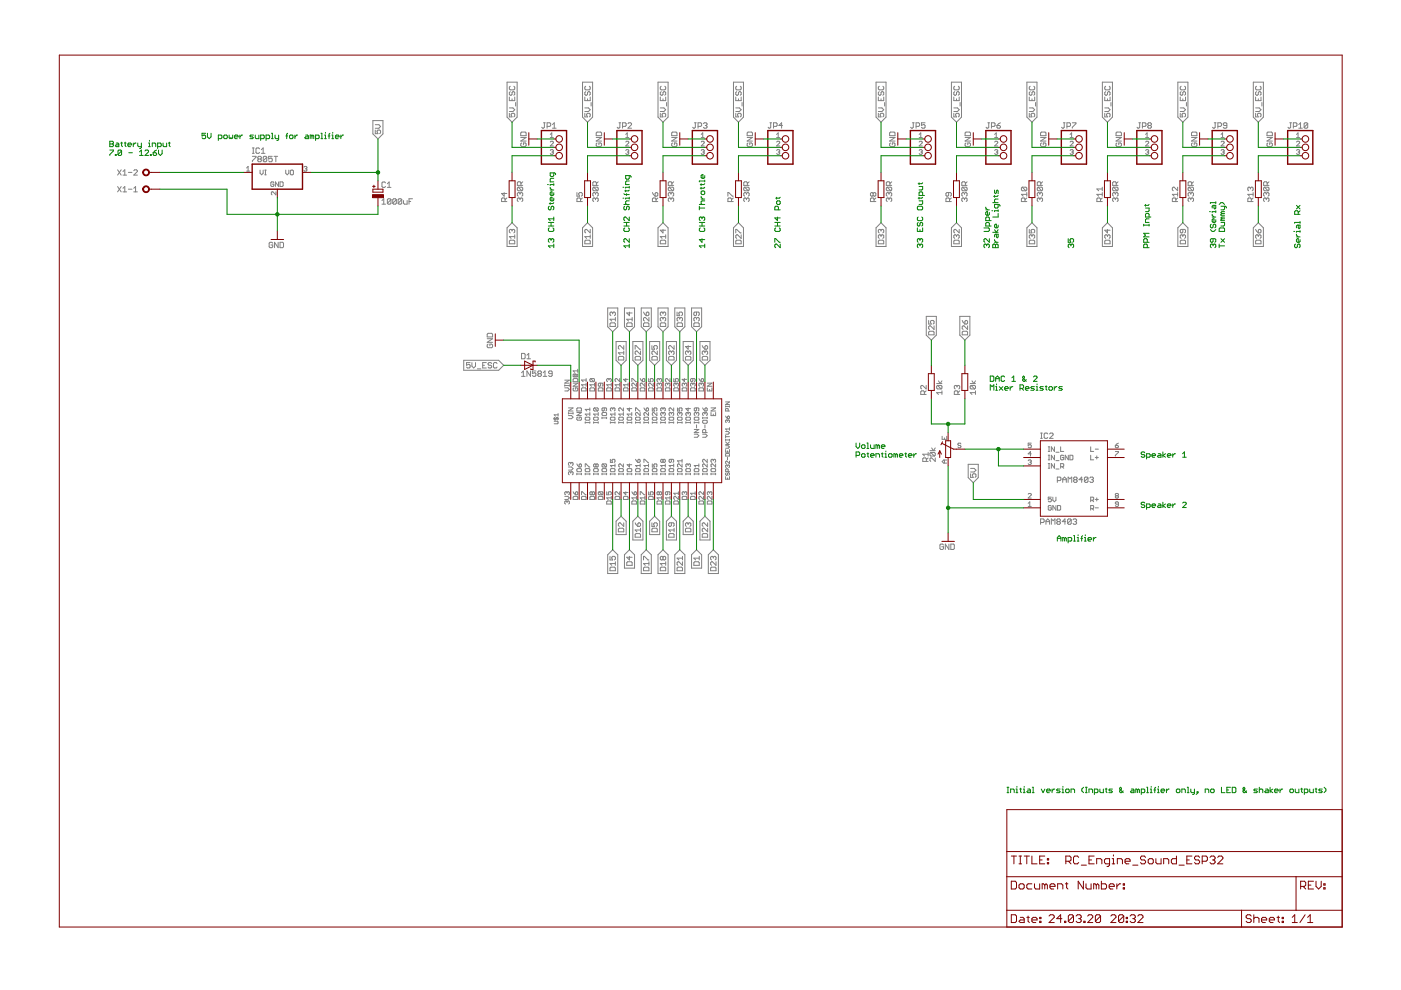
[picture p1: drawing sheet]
<svg xmlns="http://www.w3.org/2000/svg" width="297mm" height="210mm" viewBox="0 0 297 210" stroke-linecap="round" stroke-linejoin="round" font-family="sans-serif">
<g fill="none" stroke="#808080" stroke-width=".21">
<path d="M107.5 17.4h2.1v7.4l-1 1.1-1.1-1.1zM108.2 18.3l-.2 .2v.4l.2 .1h.7l.2-.1v-.4l-.2-.2M108.2 19.4l-.2 .2v.4l.4 .2 .2-.2v-.4l.3-.2 .2 .2v.4l-.2 .2M123.5 17.4h2.1v7.4l-1 1.1-1.1-1.1zM124.2 18.3l-.2 .2v.4l.2 .1h.7l.2-.1v-.4l-.2-.2M124.2 19.4l-.2 .2v.4l.2 .2 .4-.2v-.4l.2-.2 .3 .2v.4l-.2 .2M139.5 17.4h2.1v7.4l-1 1.1-1.1-1.1zM140.2 18.3l-.2 .2v.4l.2 .1h.7l.2-.1v-.4l-.2-.2M140.2 19.4l-.2 .2v.4l.2 .2 .4-.2v-.4l.2-.2 .3 .2v.4l-.2 .2M155.5 17.4h2.1v7.4l-1 1.1-1.1-1.1zM156.2 18.3l-.2 .2v.4l.2 .1h.8l.1-.1v-.4l-.1-.2M156.2 19.4l-.2 .2v.4l.4 .2 .2-.2v-.4l.4-.2 .1 .2v.4l-.1 .2"/>
<path d="M185.7 17.4h2.2v7.4l-1.1 1.1-1.1-1.1zM186.4 18.3l-.2 .2v.4l.2 .1h.8l.2-.1v-.4l-.2-.2M186.4 19.4l-.2 .2v.4l.2 .2 .4-.2v-.4l.2-.2 .4 .2v.4l-.2 .2M201.7 17.4h2.2v7.4l-1.1 1.1-1.1-1.1zM202.4 19.4l-.2 .2v.4l.2 .2 .4-.2v-.4l.2-.2 .4 .2v.4l-.2 .2M202.4 18.3l-.2 .2v.4l.2 .1h.8l.2-.1v-.4l-.2-.2M217.7 17.4h2.2v7.4l-1.1 1.1-1.1-1.1zM218.4 19.4l-.2 .2v.4l.4 .2 .2-.2v-.4l.4-.2 .2 .2v.4l-.2 .2M218.4 18.3l-.2 .2v.4l.2 .1h.8l.2-.1v-.4l-.2-.2M233.7 17.4h2.2v7.4l-1.1 1.1-1.1-1.1zM234.4 18.3l-.2 .2v.4l.2 .1h.8l.2-.1v-.4l-.2-.2M234.4 19.4l-.2 .2v.4l.2 .2 .4-.2v-.4l.2-.2 .4 .2v.4l-.2 .2"/>
<path d="M249.7 17.4h2.2v7.4l-1.1 1.1-1.1-1.1zM250.4 18.3l-.2 .2v.4l.2 .1h.8l.2-.1v-.4l-.2-.2M250.4 19.4l-.2 .2v.4l.4 .2 .2-.2v-.4l.4-.2 .2 .2v.4l-.2 .2M265.7 17.4h2.2v7.4l-1.1 1.1-1.1-1.1zM266.4 18.3l-.2 .2v.4l.2 .1h.8l.2-.1v-.4l-.2-.2M266.4 19.4l-.2 .2v.4l.4 .2 .2-.2v-.4l.4-.2 .2 .2v.4l-.2 .2M24.9 39.6l.8 1.1M24.9 36l.8 1.1M25.7 39.6l-.8 1.1M25.7 36l-.8 1.1M26.1 39.9l.4-.3v1.1M26.1 36.4l.4-.4v1.1"/>
<path d="M26.1 37.1h.7M27.2 36.6h.8M28.4 39.9l.3-.3v1.1M28.4 36.2l.2-.2h.3l.2 .2v.2l-.7 .7h.7M52.3 35.6l.3-.3v1M52.3 36.3h.6M53.5 33.1h.8l-.8 1.2M53.5 32.5h.4M53.5 31.4h.4M53.7 31.4v1.1M54.8 33.7l-.1-.2 .1-.4h.4l.2 .2-.2 .4M54.8 33.7l-.1 .2 .1 .4h.4l.2-.2-.2-.4"/>
<path d="M54.8 33.7h.4M55 31.6l-.2-.2h-.3l-.2 .2v.7l.2 .2h.3l.2-.2M55.1 36.1v.6l.4 .4 .3-.4v-.6M55.4 31.7l.4-.3v1.1M55.4 32.5h.8M56.1 37.1h.4M56.1 36.1h.4M56.3 36.1v1M56.6 33.3l-.2-.2h-.4l-.2 .2v.8M56.6 33.3v.8l-.2 .2h-.4l-.2-.2M56.6 33.3l-.8 .8M57.7 33.1h-.7v.6l.3-.2 .4 .2v.4l-.2 .2h-.4l-.1-.2"/>
<path d="M58.1 38.7l-.2-.1h-.3l-.2 .1v.7l.2 .1h.3l.2-.1v-.3h-.4M58.1 33.1h.8M58.5 33.1v1.2M59.1 38.6v.9l-.7-.9v.9M59.4 38.6h.5l.1 .1v.7l-.1 .1h-.5zM60.6 36.1v.6l.3 .4 .3-.4v-.6M61.6 36.2l.1-.1 .5 .1v.7l-.2 .2-.4-.2zM64.4 35.5l.2-.2h.3l.2 .2-.2 .3M64.7 35.8h.2M64.9 35.8l.2 .1-.2 .4h-.3l-.2-.2M79.1 25.6h2.1v2.8l-1.1 1.1-1-1.1zM79.6 27.6v.7h.5l-.2-.5 .2-.2h.4l.2 .2v.4l-.2 .1"/>
<path d="M79.6 26.4h.7l.4 .4-.4 .4h-.7M81.7 38.8l-.1-.2h-.4l-.2 .2v.7l.2 .2h.4l.1-.2M82.1 39.7h.8M82.1 39l.4-.4v1.1M108 20.6v.7h1.1v-.7M108 24v.8h.6l-.2-.4 .2-.4h.3l.2 .2v.4l-.2 .2M108 22.9h.8l.3 .4-.3 .3h-.8M108.6 21v.3M109.3 21.7v.8M109.9 39.7l-.2 .2v.4l.2 .1h.7M109.9 39.7h.7l.2 .2v.4l-.2 .1M109.9 39.7l.7 .7"/>
<path d="M110.4 29.1h1.1l-1.1 .8h1.1M110.4 39.3v-.6l-.1-.2h-.4l-.2 .2v.6h1.1M110.6 30.3l-.2 .2v.4l.2 .2h.8l.1-.2v-.4l-.1-.2h-.4v.4M110.6 28h.8l.1 .2v.6h-1.1v-.6zM110.8 38.5l-.4 .4M115.2 26h.4M115.4 26v1l-.2 .2-.3-.2M116 26.8h.6l.2-.2v-.4l-.2-.2h-.6v1.2M116.7 31.9l.1-.2h.4l.1 .2-.1 .3M116.7 29.2h.6M116.7 28.5l.3-.3v1M116.7 30.1l.1-.1h.4l.1 .1-.6 .8h.6"/>
<path d="M117 32.2h.2M117.1 26.4l.4-.4v1.2M117.1 27.2h.8M117.2 32.2l.1 .2-.1 .3h-.4l-.1-.1M124 22.9h.8l.3 .4-.3 .3h-.8M124 20.6v.7h1.1v-.7M124 24v.8h.6l-.2-.4 .2-.4h.3l.2 .2v.4l-.2 .2M124.6 21v.3M125.3 21.7v.8M125.9 39.7l-.2 .2v.4l.2 .1h.7M125.9 39.7h.7l.2 .2v.4l-.2 .1M125.9 39.7l.7 .7"/>
<path d="M126.4 29.1h1.2l-1.2 .8h1.2M126.4 28.2l.2-.2h.8l.2 .2v.6h-1.2zM126.4 39.3v-.6l-.1-.2h-.4l-.2 .2v.6h1.1M126.6 30.3l-.2 .2v.4l.2 .2h.8l.2-.2v-.4l-.2-.2h-.4v.4M126.8 38.5l-.4 .4M131.2 26h.4M131.4 26v1l-.2 .2-.3-.2M132 26.8h.6l.2-.2v-.4l-.2-.2h-.6v1.2M132.7 29.2h.6M132.7 28.5l.3-.3v1M132.7 30.1l.1-.1h.4l.1 .1-.6 .8h.6M132.7 31.9l.1-.2h.4l.1 .2-.1 .3"/>
<path d="M133 32.2h.2M133.1 26.2l.2-.2h.4l.2 .2v.2l-.8 .8h.8M133.2 32.2l.1 .2-.1 .3h-.4l-.1-.1M140 20.6v.7h1.1v-.7M140 24v.8h.6l-.2-.4 .2-.4h.3l.2 .2v.4l-.2 .2M140 22.9h.8l.3 .4-.3 .3h-.8M140.6 21v.3M141.3 21.7v.8M141.9 39.7l-.2 .2v.4l.2 .1h.7M141.9 39.7h.7l.2 .2v.4l-.2 .1M141.9 39.7l.7 .7M142.4 29.1h1.1l-1.1 .8h1.1"/>
<path d="M142.4 28.2l.2-.2h.7l.2 .2v.6h-1.1zM142.5 39.3v-.6l-.2-.2h-.4l-.2 .2v.6h1.1M142.6 30.3l-.2 .2v.4l.2 .2h.7l.2-.2v-.4l-.2-.2h-.3v.4M142.8 38.5l-.3 .4M147.2 26h.4M147.4 26v1l-.2 .2-.3-.2M148 26.8h.6l.2-.2v-.4l-.2-.2h-.6v1.2M148.7 29.2h.6M148.7 28.5l.3-.3v1M148.7 30.1l.1-.1h.4l.1 .1-.6 .8h.6M148.7 31.9l.1-.2h.4l.1 .2-.1 .3M149 32.2h.2"/>
<path d="M149.1 26.2l.2-.2h.4l.2 .2-.2 .4M149.2 32.2l.1 .2-.1 .3h-.4l-.1-.1M149.5 26.6h.2M149.7 26.6l.2 .2-.2 .4h-.4l-.2-.2M156 22.9h.8l.3 .4-.3 .3h-.8M156 24v.8h.6l-.2-.4 .2-.4h.4l.1 .2v.4l-.1 .2M156 20.6v.7h1.1v-.7M156.6 21v.3M157.3 21.7v.8M157.9 39.7l-.2 .2v.4l.2 .1h.7M157.9 39.7h.7l.2 .2v.4l-.2 .1M157.9 39.7l.7 .7"/>
<path d="M158.4 29.1h1.1l-1.1 .8h1.1M158.5 39.3v-.6l-.2-.2h-.4l-.2 .2v.6h1.1M158.6 30.3l-.2 .2v.4l.2 .2h.7l.2-.2v-.4l-.2-.2h-.3v.4M158.6 28h.7l.2 .2v.6h-1.1v-.6zM158.8 38.5l-.3 .4M163.2 26h.4M163.4 26v1l-.2 .2-.3-.2M164 26.8h.6l.2-.2v-.4l-.2-.2h-.6v1.2M164.7 29.2h.6M164.7 30.1l.1-.1h.4l.1 .1-.6 .8h.6M164.7 31.9l.1-.2h.4l.1 .2-.1 .3M164.7 28.5l.3-.3v1"/>
<path d="M165 32.2h.2M165.2 32.2l.1 .2-.1 .3h-.4l-.1-.1M165.9 26.6h-.8l.6-.6v1.2M186.2 24v.8h.6l-.2-.4 .2-.4h.4l.2 .2v.4l-.2 .2M186.2 20.6v.7h1.2v-.7M186.2 22.9h.8l.4 .4-.4 .3h-.8M186.8 21v.3M187.6 21.7v.8M188.1 39.7l-.2 .2v.4l.2 .1h.8M188.1 39.7h.8l.2 .2v.4l-.2 .1M188.1 39.7l.8 .7M188.6 29.1h1.2l-1.2 .8h1.2"/>
<path d="M188.7 39.3v-.6l-.2-.2h-.4l-.2 .2v.6h1.2M188.8 30.3l-.2 .2v.4l.2 .2h.8l.2-.2v-.4l-.2-.2h-.4v.4M188.8 28h.8l.2 .2v.6h-1.2v-.6zM189.1 38.5l-.4 .4M193.4 26h.4M193.6 26v1l-.2 .2-.3-.2M194.2 26.8h.6l.2-.2v-.4l-.2-.2h-.6v1.2M194.9 29.2h.6M194.9 31.9l.5-.2 .1 .2-.1 .3M194.9 28.5l.3-.3v1M194.9 30.1l.2-.1 .4 .1-.6 .8h.6M195.2 32.2h.2"/>
<path d="M195.4 32.2l.1 .2-.1 .3-.5-.1M196.1 26h-.7v.6l.3-.2 .4 .2v.4l-.2 .2h-.3l-.2-.2M202.2 22.9h.8l.4 .4-.4 .3h-.8M202.2 24v.8h.6l-.2-.4 .2-.4h.4l.2 .2v.4l-.2 .2M202.2 20.6v.7h1.2v-.7M202.8 21v.3M203.6 21.7v.8M204.1 39.7l-.2 .2v.4l.2 .1h.8M204.1 39.7h.8l.1 .2v.4l-.1 .1M204.1 39.7l.8 .7M204.6 29.1h1.2l-1.2 .8h1.2M204.6 28.2l.2-.2h.8l.2 .2v.6h-1.2z"/>
<path d="M204.7 39.3v-.6l-.2-.2h-.4l-.2 .2v.6h1.1M204.8 30.3l-.2 .2v.4l.2 .2h.8l.2-.2v-.4l-.2-.2h-.4v.4M205 38.5l-.3 .4M209.4 26h.4M209.6 26v1l-.2 .2-.3-.2M210.2 26.8h.6l.2-.2v-.4l-.2-.2h-.6v1.2M210.9 29.2h.6M210.9 31.9l.5-.2 .1 .2-.1 .3M210.9 28.5l.3-.3v1M210.9 30.1l.2-.1 .4 .1-.6 .8h.6M211.2 32.2h.2M211.4 32.2l.1 .2-.1 .3-.5-.1"/>
<path d="M211.4 26.6h.5l.2 .4-.2 .2h-.3l-.2-.2zM212.1 26l-.7 .6M216.7 39.7l-.1 .2v.4l.1 .1h.8M216.7 39.7h.8l.2 .2v.4l-.2 .1M216.7 39.7l.8 .7M218.2 22.9h.8l.4 .4-.4 .3h-.8M218.2 20.6v.7h1.2v-.7M218.2 24v.8h.6l-.2-.4 .2-.4h.4l.2 .2v.4l-.2 .2M218.8 21v.3M219.6 21.7v.8M220.1 39.7l-.2 .2v.4l.2 .1h.8M220.1 39.7h.8l.1 .2v.4l-.1 .1"/>
<path d="M220.1 39.7l.8 .7M220.6 28.2l.2-.2h.8l.2 .2v.6h-1.2zM220.6 29.1h1.2l-1.2 .8h1.2M220.7 39.3v-.6l-.2-.2h-.4l-.2 .2v.6h1.1M220.8 30.3l-.2 .2v.4l.2 .2h.8l.2-.2v-.4l-.2-.2h-.4v.4M221 38.5l-.3 .4M225.4 26h.4M225.6 26v1l-.2 .2-.3-.2M226.2 26.8h.6l.2-.2v-.4l-.2-.2h-.6v1.2M226.9 29.2h.6M226.9 31.9l.5-.2 .1 .2-.1 .3M226.9 30.1l.2-.1 .4 .1-.6 .8h.6"/>
<path d="M226.9 28.5l.3-.3v1M227.2 32.2h.2M227.4 26h.7l-.7 1.2M227.4 32.2l.1 .2-.1 .3-.5-.1M233.7 39.7v.7M234.2 24v.8h.6l-.2-.4 .2-.4h.4l.2 .2v.4l-.2 .2M234.2 20.6v.7h1.2v-.7M234.2 22.9h.8l.4 .4-.4 .3h-.8M234.8 21v.3M235.5 21.7v.8M236.1 39.7l-.2 .2v.4l.2 .1h.8M236.1 39.7h.8l.1 .2v.4l-.1 .1"/>
<path d="M236.1 39.7l.8 .7M236.6 29.1h1.2l-1.2 .8h1.2M236.6 28.2l.2-.2h.8l.2 .2v.6h-1.2zM236.7 39.3v-.6l-.2-.2h-.4l-.2 .2v.6h1.1M236.8 30.3l-.2 .2v.4l.2 .2h.8l.2-.2v-.4l-.2-.2h-.4v.4M237 38.5l-.3 .4M241.4 26h.4M241.6 26v1l-.2 .2-.3-.2M242.2 26.8h.6l.2-.2v-.4l-.2-.2h-.6v1.2M242.9 29.2h.6M242.9 31.9l.5-.2 .1 .2-.1 .3M242.9 30.1l.2-.1 .4 .1-.6 .8h.6"/>
<path d="M242.9 28.5l.3-.3v1M243.2 32.2h.2M243.4 32.2l.1 .2-.1 .3-.5-.1M243.5 26.6l-.1 .2 .1 .4h.4l.2-.2-.2-.4M243.5 26.6l-.1-.2 .1-.4h.4l.2 .2-.2 .4M243.5 26.6h.4M249.7 39.7v.7l-.8-.7-.3 .2v.4l.2 .1M250.2 22.9h.8l.4 .4-.4 .3h-.8M250.2 20.6v.7h1.2v-.7M250.2 24v.8h.6l-.2-.4 .2-.4h.4l.2 .2v.4l-.2 .2M250.8 21v.3M251.5 21.7v.8"/>
<path d="M252.1 39.7l-.2 .2v.4l.2 .1h.8M252.1 39.7h.8l.1 .2v.4l-.1 .1M252.1 39.7l.8 .7M252.6 29.1h1.2l-1.2 .8h1.2M252.6 28.2l.2-.2h.8l.2 .2v.6h-1.2zM252.7 39.3v-.6l-.2-.2h-.4l-.2 .2v.6h1.1M252.8 30.3l-.2 .2v.4l.2 .2h.8l.2-.2v-.4l-.2-.2h-.4v.4M253 38.5l-.3 .4M257.5 26h.3M257.6 26v1l-.1 .2-.4-.2M258.2 26.8h.6l.2-.2v-.4l-.2-.2h-.6v1.2M258.9 29.2h.6"/>
<path d="M258.9 31.9l.5-.2 .1 .2-.1 .3M258.9 30.1l.2-.1 .4 .1-.6 .8h.6M258.9 28.5l.3-.3v1M259.2 32.2h.2M259.4 32.2l.1 .2-.1 .3-.5-.1M260.1 26.6h-.6l-.1-.2 .1-.4h.4l.2 .2v.8l-.2 .2h-.4l-.1-.2M265.1 39.9l-.2-.2-.3 .2v.4l.1 .1M265.1 39.9l.2-.2 .4 .2v.4l-.2 .1M265.1 39.9v.2M266.2 22.9h.8l.4 .4-.4 .3h-.8M266.2 24v.8h.6l-.2-.4 .2-.4h.4l.2 .2v.4l-.2 .2M266.2 20.6v.7h1.2v-.7"/>
<path d="M266.8 21v.3M267.5 21.7v.8M268.1 39.7l-.2 .2v.4l.2 .1h.8M268.1 39.7h.8l.1 .2v.4l-.1 .1M268.1 39.7l.8 .7M268.6 29.1h1.2l-1.2 .8h1.2M268.7 39.3v-.6l-.2-.2h-.4l-.2 .2v.6h1.1M268.8 30.3l-.2 .2v.4l.2 .2h.8l.2-.2v-.4l-.2-.2h-.4v.4M268.8 28h.8l.2 .2v.6h-1.2v-.6zM269 38.5l-.3 .4M273.5 26h.3M273.6 26v1l-.1 .2-.4-.2"/>
<path d="M274.2 26.8h.6l.2-.2v-.4l-.2-.2h-.6v1.2M274.9 29.2h.6M274.9 31.9l.1-.2h.4l.1 .2-.1 .3M274.9 30.1l.1-.1h.4l.1 .1-.6 .8h.6M274.9 28.5l.3-.3v1M275.2 32.2h.2M275.4 27.2h.7M275.4 26.4l.3-.4v1.2M275.4 32.2l.1 .2-.1 .3h-.4l-.1-.1M277.3 26.2v.8l-.2 .2h-.4l-.2-.2M277.3 26.2l-.2-.2h-.4l-.2 .2v.8M277.3 26.2l-.8 .8"/>
<path d="M26.1 40.7h.7M27.2 40.1h.8M28.4 40.7h.7M57.8 51.6l-.2-.2h-.3l-.2 .2v.7l.2 .2h.3l.2-.2v-.4h-.4M58.5 40.7v.6l-.8-.6-.2 .1 .2 .5M59 51.4v1.1l-.8-1.1v1.1M59.4 51.4h.5l.2 .2v.7l-.2 .2h-.5zM81 42.5l.4-.4v1.2M81 43.3h.7M82.9 42.3v.8l-.2 .2h-.4l-.2-.2M82.9 42.3l-.2-.2h-.4l-.2 .2v.8M82.9 42.3l-.8 .8"/>
<path d="M84 42.3v.8l-.2 .2h-.3l-.2-.2M84 42.3l-.2-.2h-.3l-.2 .2v.8M84 42.3l-.7 .8M85.2 42.3v.8l-.2 .2h-.4l-.2-.2M85.2 42.3l-.2-.2h-.4l-.2 .2v.8M85.2 42.3l-.8 .8M85.6 42.5v.6l.1 .2h.6v-.8M86.7 42.7h.4M87.5 42.1h-.8v1.2M106.9 40.8v.8l-.6-.6h1.2M107.1 42.7v-.5l-.2-.2h-.4l-.2 .2v.5h1.2M107.5 42l-.4 .4"/>
<path d="M108 51.1l.2-.2h.7l.2 .2v.6h-1.1zM108.6 47.2l1 1.1v4h-2.1v-4zM108.6 48.8l.2-.2 .3 .2v.4l-.2 .2M108.6 48.8l-.2-.2-.4 .2v.4l.2 .2M108.6 48.8v.2M109.1 49.8v.7M109.1 50.2h-1.1l.4 .3M110.3 42.2l-.2-.2-.4 .2v.3l.2 .2M110.3 41l-.2-.2-.4 .2v.4l.2 .2M110.3 42.2l.1-.2 .4 .2v.3l-.2 .2M110.3 41v.2M110.3 42.2v.2"/>
<path d="M110.3 41l.1-.2 .4 .2v.4l-.2 .2M122.3 40.8v.8h.6l-.2-.4 .2-.4h.4l.2 .2v.4l-.2 .2M123.1 42.7v-.5l-.2-.2h-.4l-.2 .2v.5h1.2M123.5 42l-.4 .4M124 51.1l.2-.2h.7l.2 .2v.6h-1.1zM124.6 47.2l1 1.1v4h-2.1v-4zM125.1 50.2h-1.1l.4 .3M125.1 48.6v.8l-.7-.8h-.2l-.2 .2v.4l.2 .2M125.1 49.8v.7M126.3 41l-.2-.2-.4 .2v.4l.2 .2M126.3 42.2l-.2-.2-.4 .2v.3l.2 .2M126.3 42.2l.1-.2 .4 .2v.3l-.2 .2"/>
<path d="M126.3 41l.1-.2 .4 .2v.4l-.2 .2M126.3 41v.2M126.3 42.2v.2M138.3 40.8l.6 .8M138.9 41l.2-.2 .4 .2v.4l-.2 .2h-.4zM139.1 42.7v-.5l-.2-.2h-.4l-.2 .2v.5h1.2M139.5 42l-.4 .4M140 51.1l.2-.2h.7l.2 .2v.6h-1.1zM140.6 48.6v.8l-.6-.6h1.1M140.6 47.2l1 1.1v4h-2.1v-4zM141.1 50.2h-1.1l.4 .3M141.1 49.8v.7"/>
<path d="M142.3 41l-.2-.2-.4 .2v.4l.2 .2M142.3 42.2l-.2-.2-.4 .2v.3l.2 .2M142.3 42.2l.2-.2 .3 .2v.3l-.2 .2M142.3 41l.2-.2 .3 .2v.4l-.2 .2M142.3 41v.2M142.3 42.2v.2M154.3 41.6v-.8l1.2 .8M155.1 42.7v-.5l-.2-.2h-.4l-.2 .2v.5h1.2M155.5 42l-.4 .4M156 51.1l.2-.2h.8l.1 .2v.6h-1.1zM156 49.4v-.8l1.1 .8M156.6 47.2l1 1.1v4h-2.1v-4z"/>
<path d="M157.1 49.8v.7l-.7-.7-.4 .2v.4l.2 .1M158.3 42.2l.2-.2 .3 .2v.3l-.2 .2M158.3 41l.2-.2 .3 .2v.4l-.2 .2M158.3 41l-.2-.2-.4 .2v.4l.2 .2M158.3 42.2l-.2-.2-.4 .2v.3l.2 .2M158.3 41v.2M158.3 42.2v.2M185.1 41l-.2-.2-.3 .2v.4l.1 .2 .4-.2M185.1 41l.2-.2 .4 .2v.4l-.2 .2-.4-.2M185.1 41v.4M185.3 42.7v-.5l-.2-.2h-.4l-.1 .2v.5h1.1M185.7 42l-.4 .4"/>
<path d="M186.2 51.1l.2-.2h.8l.2 .2v.6h-1.2zM186.8 47.2l1.1 1.1v4h-2.2v-4zM186.8 48.8l-.2-.2-.4 .2v.4l.2 .2M186.8 48.8l.2-.2 .4 .2v.4l-.2 .2M186.8 50l-.2-.2-.4 .2v.4l.2 .1M186.8 50l.2-.2 .4 .2v.4l-.2 .1M186.8 48.8v.2M186.8 50v.2M188.5 42.2l-.2-.2-.4 .2v.3l.2 .2M188.5 42.2l.2-.2 .4 .2v.3l-.2 .2M188.5 41l-.2-.2-.4 .2v.4l.2 .2M188.5 41l.2-.2 .4 .2v.4l-.2 .2"/>
<path d="M188.5 41v.2M188.5 42.2v.2M201.1 40.8v.6l-.2 .2-.3-.2v-.4l.1-.2h.8l.2 .2v.4l-.2 .2M201.3 42.7v-.5l-.2-.2h-.4l-.1 .2v.5h1.1M201.7 42l-.4 .4M201.7 48.3l1.1-1.1 1.1 1.1v4h-2.2zM202.2 51.1l.2-.2h.8l.2 .2v.6h-1.2zM202.8 50l-.2-.2-.4 .2v.4l.2 .1M202.8 50l.2-.2 .4 .2v.4l-.2 .1M202.8 50v.2M203.4 48.6v.8l-.8-.8h-.2l-.2 .2v.4l.2 .2M204.5 41l.2-.2 .3 .2v.4l-.1 .2"/>
<path d="M204.5 42.2l-.2-.2-.4 .2v.3l.2 .2M204.5 42.2l.2-.2 .3 .2v.3l-.1 .2M204.5 41l-.2-.2-.4 .2v.4l.2 .2M204.5 41v.2M204.5 42.2v.2M217.3 42.7v-.5l-.2-.2h-.4l-.1 .2v.5h1.1M217.7 41.2h-1.1l.3 .4M217.7 42l-.4 .4M217.7 40.8v.8M217.7 48.3l1.1-1.1 1.1 1.1v4h-2.2zM218.2 51.1l.2-.2h.8l.2 .2v.6h-1.2zM218.2 48.6v.8h.6l-.2-.6 .2-.2h.4l.2 .2v.4l-.2 .2"/>
<path d="M218.8 50l-.2-.2-.4 .2v.4l.2 .1M218.8 50l.2-.2 .4 .2v.4l-.2 .1M218.8 50v.2M220.5 42.2l-.2-.2-.4 .2v.3l.2 .2M220.5 42.2l.2-.2 .3 .2v.3l-.1 .2M220.5 41l-.2-.2-.4 .2v.4l.2 .2M220.5 41l.2-.2 .3 .2v.4l-.1 .2M220.5 41v.2M220.5 42.2v.2M233.3 42.7v-.5l-.2-.2h-.4l-.1 .2v.5h1.1M233.7 41.2h-1.1l.3 .4M233.7 42l-.4 .4"/>
<path d="M233.7 40.8v.8M233.7 40.1h-1.1l.3 .3M234.4 50.9h.8l.2 .2v.6h-1.2v-.6zM234.8 50l-.2-.2-.4 .2v.4l.2 .1M234.8 48.6v.8l-.6-.6h1.2M234.8 47.2l1.1 1.1v4h-2.2v-4zM234.8 50l.2-.2 .4 .2v.4l-.2 .1M234.8 50v.2M236.5 42.2l-.2-.2-.4 .2v.3l.2 .2M236.5 42.2l.2-.2 .3 .2v.3l-.1 .2M236.5 41l-.2-.2-.4 .2v.4l.2 .2M236.5 41l.2-.2 .3 .2v.4l-.1 .2"/>
<path d="M236.5 41v.2M236.5 42.2v.2M249.3 42.7v-.5l-.2-.2h-.3l-.2 .2v.5h1.1M249.7 42l-.4 .4M249.7 41.2h-1.1l.3 .4M249.7 40.8v.8M250.2 51.1l.2-.2h.8l.2 .2v.6h-1.2zM250.8 47.2l1.1 1.1v4h-2.2v-4zM250.8 48.6v.6l-.2 .2-.4-.2v-.4l.2-.2h.8l.2 .2v.4l-.2 .2M250.8 50l-.2-.2-.4 .2v.4l.2 .1M250.8 50l.2-.2 .4 .2v.4l-.2 .1M250.8 50v.2"/>
<path d="M252.5 42.2l-.2-.2-.4 .2v.3l.2 .2M252.5 42.2l.2-.2 .3 .2v.3l-.1 .2M252.5 41l-.2-.2-.4 .2v.4l.2 .2M252.5 41l.2-.2 .3 .2v.4l-.1 .2M252.5 41v.2M252.5 42.2v.2M265.3 42.7v-.5l-.2-.2h-.4l-.1 .2v.5h1.1M265.7 41.2h-1.1l.3 .4M265.7 42l-.4 .4M265.7 40.8v.8M266.2 48.6l.6 .8M266.2 51.1l.2-.2h.8l.2 .2v.6h-1.2z"/>
<path d="M266.8 47.2l1.1 1.1v4h-2.2v-4zM266.8 50l-.2-.2-.4 .2v.4l.2 .1M266.8 50l.2-.2 .4 .2v.4l-.2 .1M266.8 48.8l.4-.2 .2 .2v.4l-.2 .2h-.4zM266.8 50v.2M268.5 42.2l-.2-.2-.4 .2v.3l.2 .2M268.5 42.2l.2-.2 .3 .2v.3l-.1 .2M268.5 41l-.2-.2-.4 .2v.4l.2 .2M268.5 41l.2-.2 .3 .2v.4l-.1 .2M268.5 41v.2M268.5 42.2v.2M98.3 76.4h7.4l1.1 1-1.1 1.1h-7.4z"/>
<path d="M99.7 76.9h-.8v.5l.6-.1 .2 .1v.4l-.2 .2h-.4l-.2-.2M100.1 76.9v.7l.3 .4 .4-.4v-.7M101.2 78.2h.8M102.3 77.4h.4M103.1 76.9h-.8v1.1h.8M103.3 71.8h1.1l-1.1 .8h1.1M103.5 73l-.2 .2v.3l.2 .2h.7l.2-.2v-.3l-.2-.2h-.3v.3M103.5 70.7h.7l.2 .2v.5h-1.1v-.5zM104.2 77.1l-.1-.2h-.4l-.2 .2 .2 .3h.4l.1 .2-.1 .4h-.4l-.2-.2M105.4 77.1l-.2-.2h-.4l-.2 .2v.7l.2 .2h.4l.2-.2M110.6 79l.4-.3v1.1M110.6 79.8h.7"/>
<path d="M110.6 74.9h.5l.2 .2v.8l-.2 .2h-.5zM111.7 76.1h.8M111.7 75.3l.4-.4v1.2M112.5 78.7v1.1l-.8-1.1v1.1M113.6 78.7h-.7v.5l.5-.2 .2 .2v.4l-.2 .2h-.3l-.2-.2M114.2 79.2l-.2 .2 .2 .4h.4l.2-.2-.2-.4M114.2 79.2l-.2-.2 .2-.3h.4l.2 .1-.2 .4M114.2 79.2h.4M115.2 79.8h.7M115.2 79l.3-.3v1.1M117.1 79.2h-.6l-.2-.2 .2-.3h.4l.2 .1v.8l-.2 .2h-.4l-.2-.2M121.9 79.4h.3v.4h-.3z"/>
<path d="M122.3 79.3l.2 .1-.2 .5h-.6l-.2-.1v-.4l.2-.1 .5 .1M122.5 78.6h-1l.4 .4M122.5 78.3v.7M128.8 65.3h2.2v4l-1.1 1-1.1-1zM129.3 68.6l.2-.1h.8l.2 .1v.6h-1.2zM129.9 66.4l.2-.2 .4 .2v.3l-.2 .2M129.9 66.4v.1M129.9 66.4l-.2-.2-.4 .2v.3l.2 .2M130.5 67.3v.8M130.5 67.7h-1.2l.4 .4M130.6 72.4h2.2v4l-1.1 1-1.1-1zM131.1 75.8l.2-.2h.8l.1 .2v.5h-1.1z"/>
<path d="M132.2 74.8h-1.1l.4 .4M132.2 73.3v.7l-.7-.7-.4 .2v.4l.2 .1M132.2 74.4v.8M132.4 65.3h2.1v4l-1 1-1.1-1zM133.1 68.5h.7l.2 .1v.6h-1.1v-.6zM133.5 66.2v.7l-.6-.5h1.1M134 67.7h-1.1l.4 .4M134 67.3v.8M134.2 72.4h2.1v4l-1.1 1-1-1zM134.7 75.8l.2-.2h.7l.2 .2v.5h-1.1zM134.7 74v-.7l1.1 .7M135.8 74.4v.8l-.8-.8-.3 .2v.4l.2 .2"/>
<path d="M136 65.3h2.1v4l-1.1 1-1-1zM136.4 66.2l.6 .7M136.6 68.5h.8l.2 .1v.6h-1.2v-.6zM137.2 66.2l.4 .2v.3l-.2 .2h-.4v-.5zM137.6 67.3v.8l-.8-.8h-.2l-.2 .2v.4l.2 .2M137.7 72.4h2.2v4l-1.1 1-1.1-1zM138.2 73.3v.7h.6l-.2-.3 .2-.4h.4l.2 .2v.4l-.2 .1M138.2 75.8l.2-.2h.8l.2 .2v.5h-1.2zM139.4 74.4v.8l-.8-.8-.4 .2v.4l.2 .2M139.5 65.3h2.1v4l-1 1-1.1-1zM140 68.6l.2-.1h.7l.2 .1v.6h-1.1zM140.6 66.4v.1"/>
<path d="M140.6 67.5v.2M140.6 67.5l.2-.2 .3 .2v.4l-.2 .2M140.6 67.5l-.2-.2-.4 .2v.4l.2 .2M140.6 66.4l-.2-.2-.4 .2v.3l.2 .2M140.6 66.4l.2-.2 .3 .2v.3l-.2 .2M141.3 72.4h2.1v4l-1.1 1-1-1zM141.8 75.8l.2-.2h.7l.2 .2v.5h-1.1zM142.3 74.6v.2M142.3 74.6l-.1-.2-.4 .2v.4l.2 .2M142.3 74.6l.2-.2 .4 .2v.4l-.2 .2M142.9 73.3v.7l-.7-.7-.4 .2v.4l.2 .1M143.1 65.3h2.1v4l-1.1 1-1-1z"/>
<path d="M143.6 66.2v.7h.5l-.2-.4 .2-.3h.4l.2 .2v.3l-.2 .2M143.7 68.5h.8l.2 .1v.6h-1.1v-.6zM144.1 67.5l-.2-.2-.3 .2v.4l.1 .2M144.1 67.5v.2M144.1 67.5l.2-.2 .4 .2v.4l-.2 .2M144.8 72.4h2.2v4l-1.1 1-1.1-1zM145.3 75.8l.2-.2h.8l.2 .2v.5h-1.2zM145.9 74.6l-.2-.2-.4 .2v.4l.2 .2M145.9 73.3v.7l-.6-.5h1.2M145.9 74.6v.2M145.9 74.6l.2-.2 .4 .2v.4l-.2 .2M146.6 65.3h2.2v4l-1.1 1-1.1-1z"/>
<path d="M147.1 68.6l.2-.1h.8l.2 .1v.6h-1.2zM147.7 66.2v.5l-.2 .2-.4-.2v-.3l.2-.2h.8l.2 .2v.3l-.2 .2M147.7 67.5v.2M147.7 67.5l-.2-.2-.4 .2v.4l.2 .2M147.7 67.5l.2-.2 .4 .2v.4l-.2 .2M148.4 72.4h2.1v4l-1 1-1.1-1zM148.9 75.8l.2-.2h.7l.2 .2v.5h-1.1zM148.9 73.3l.6 .7M149.5 73.5l.1-.2 .4 .2v.4l-.2 .1h-.3zM149.5 74.6v.2M149.5 74.6l.1-.2 .4 .2v.4l-.2 .2M149.5 74.6l-.2-.2-.4 .2v.4l.2 .2"/>
<path d="M196.4 67.1h2.1v4l-1 1-1.1-1zM196.9 70.4l.2-.2h.7l.2 .2v.6h-1.1zM196.9 67.9v.8h.6l-.2-.6 .2-.2h.3l.2 .2v.4l-.2 .2M198 69.1v.7l-.7-.7-.4 .2v.4l.2 .1M203.5 67.1h2.1v4l-1 1-1.1-1zM204 70.4l.2-.2h.8l.1 .2v.6h-1.1zM204 67.9l.6 .8M204.6 68.1l.4-.2 .1 .2v.4l-.1 .2h-.4zM205.1 69.1v.7l-.7-.7-.4 .2v.4l.2 .1M117.4 88.8h1M117.5 89.3l.8 .2-.1 .4h-.7M117.6 88.5l-.1 .1 .1 .4 .3-.1 .1-.4 .3 .1-.1 .4"/>
<path d="M118.3 87.9h-.8l.3 .3M118.3 87.7v.5M119.7 81.7h1M119.7 81.6v.3M119.7 82.2h.7l.3 .3-.3 .4h-.7M119.7 80.6h1l-1 .6h1M120.5 88.1h.7l.3 .4-.3 .3h-.7M120.5 86.5h1l-1 .6h1M120.5 87.5v.3M120.5 99h.7l.3 .4-.3 .3h-.7M120.5 87.6h1M120.7 81.6v.3"/>
<path d="M121 98.2l-.1-.2-.4 .2 .2 .5M121 98.2v.2M121 98.2l.2-.2 .3 .2-.2 .5M121.5 87.5v.3M121.5 81.2h1l-1 .7h1M121.5 80.4l.2-.1h.6l.2 .1v.5h-1zM121.7 82.2l-.2 .2 .2 .5h.6l.2-.2-.2-.5h-.3v.3M122.3 86.6l.2-.1h.6l.2 .1v.5h-1zM122.3 99.5l.2-.1h.6l.2 .4-.2 .2h-.6l-.2-.2zM122.3 87.5h1l-1 .6h1M122.3 98.4l.5 .6M122.5 88.5l-.2 .1v.3l.2 .2h.6l.2-.2-.2-.4h-.3v.3"/>
<path d="M122.8 98.5l.2-.1 .3 .1-.2 .5h-.3zM123.3 82.4l.2-.2h.6l.2 .2v.5h-1zM124.1 99.5l.1-.1h.7l.2 .4-.2 .2h-.7l-.1-.2zM124.1 99v-.6l1 .6M124.1 88.6l.1-.1h.7l.2 .4-.2 .2h-.7l-.1-.2zM124.1 89.6h1M124.1 89.4v.3M124.3 81.6h-1l.3 .3M124.3 80.3v.6M124.3 81.2v.7M124.3 80.6h-1l.3 .3M125.1 87.8h-1l.3 .3"/>
<path d="M125.1 86.5v.6M125.1 87.5v.6M125.1 89.4v.3M125.1 86.8h-1l.3 .3M125.1 82.4l.1-.2h.7l.1 .2v.5h-.9zM125.2 80.3l.7 .6M125.2 80.3l-.1 .1 .1 .5h.7M125.2 80.3h.7l.1 .1-.1 .5M125.9 88.6l.1-.1h.7l.1 .4-.1 .2h-.7l-.1-.2zM125.9 99.5l.1-.1h.7l.1 .4-.1 .2h-.7l-.1-.2zM125.9 89.6h.9M125.9 89.4v.3"/>
<path d="M126 86.5l-.1 .1v.4l.1 .1h.7M126 86.5h.7l.1 .1-.1 .5M126 86.5l.7 .6M126 81.6h-.9l.3 .3M126 81.2v.7M126.3 98.5l.2-.1 .3 .1-.1 .5-.4-.2M126.3 98.5l-.1-.1-.3 .1 .1 .5 .3-.2M126.3 98.5v.3M126.8 87.5v.6M126.8 89.4v.3M126.8 87.8h-.9l.3 .3M127 82.2h.7l.1 .2v.5h-.9v-.5z"/>
<path d="M127.3 81.2v.5l-.1 .2-.3-.2v-.3l.1-.2h.7l.1 .2-.1 .5M127.6 99.5l.2-.1h.7l.1 .4-.1 .2h-.7l-.2-.2zM127.6 87.6l.2-.1h.7l.1 .4-.1 .2h-.7zM127.6 88.5v.3M127.6 88.6h1M127.8 98.4l-.2 .4 .2 .2h.7M127.8 98.4h.7l.1 .1-.1 .5M127.8 98.4l.7 .6M128.1 86.5v.5l-.1 .1-.4-.1v-.4l.2-.1h.7l.1 .1-.1 .5M128.6 88.5v.3M128.6 82.4l.2-.2h.7l.1 .2v.5h-1zM129.1 80.4l.2-.1 .3 .1-.1 .5"/>
<path d="M129.1 80.4l-.1-.1-.4 .1 .2 .5M129.1 80.4v.2M129.4 99.5l.2-.1h.6l.2 .4-.2 .2h-.6l-.2-.2zM129.4 97.4v.6h.5l-.1-.4 .1-.2h.3l.2 .2-.2 .4M129.4 88.6l.2-.1h.6l.2 .4-.2 .2h-.6l-.2-.2zM129.4 89.4v.3M129.4 89.6h1M129.6 81.2v.7M129.6 81.6h-1l.4 .3M129.9 86.6l.2-.1 .3 .1-.2 .5M129.9 86.6l-.1-.1-.4 .1v.4l.2 .1M129.9 86.6v.2"/>
<path d="M130.4 87.5v.6M130.4 89.4v.3M130.4 98.4v.6M130.4 98.7h-1l.4 .3M130.4 87.8h-1l.4 .3M130.6 82.2h.6l.2 .2v.5h-1v-.5zM131.2 99.5l.2-.1h.6l.2 .4-.2 .2h-.6l-.2-.2zM131.2 88.6l.2-.1h.6l.2 .4-.2 .2h-.6l-.2-.2zM131.2 89.4v.3M131.2 89.6h1M131.4 80.3v.6l-.7-.6-.3 .1 .2 .5M131.4 81.2v.7"/>
<path d="M131.4 81.6h-1l.3 .3M132.2 98.4v.6l-.7-.6-.3 .1 .2 .5M132.2 86.5v.6l-.7-.6-.3 .1v.4l.2 .1M132.2 87.5v.6M132.2 89.4v.3M132.2 87.8h-1l.3 .3M132.2 82.4l.2-.2h.6l.2 .2v.5h-1zM132.7 80.3v.6l-.5-.5h1M133 99.5l.1-.1h.7l.1 .4-.1 .2h-.7l-.1-.2zM133 88.6l.1-.1h.7l.1 .4-.1 .2h-.7l-.1-.2zM133 89.4v.3M133 89.6h.9"/>
<path d="M133.2 81.2v.7M133.2 81.6h-1l.3 .3M133.5 98.4v.6l-.5-.5h.9M133.5 86.5v.6l-.5-.5h.9M133.9 87.5v.6M133.9 89.4v.3M133.9 87.8h-.9l.3 .3M134 80.9v-.6l.9 .6M134.1 82.2h.7l.1 .2v.5h-.9v-.5zM134.7 87.1v-.6l1 .6M134.7 99.5l.2-.1h.7l.1 .4-.1 .2h-.7l-.2-.2zM134.7 88.6l.2-.1h.7l.1 .4-.1 .2h-.7l-.2-.2z"/>
<path d="M134.7 89.4v.3M134.7 97.4l.5 .6M134.7 89.6h1M134.9 81.2v.7l-.6-.7-.3 .2v.3l.1 .2M135.2 97.6l.2-.2 .3 .2-.1 .4h-.4zM135.7 98.7h-1l.4 .3M135.7 87.5v.6l-.6-.6-.4 .1 .2 .5M135.7 89.4v.3M135.7 98.4v.6M135.7 80.3l.5 .6M135.9 82.2h.7l.1 .2v.5h-1v-.5zM136.2 80.4l.2-.1 .3 .1-.1 .5h-.4z"/>
<path d="M136.5 99.5l.2-.1h.7l.1 .4-.1 .2h-.7l-.2-.2zM136.5 98v-.6l1 .6M136.5 88.6l.2-.1h.7l.1 .4-.1 .2h-.7l-.2-.2zM136.5 89.4v.3M136.5 89.6h1M136.5 86.5l.5 .6M136.7 81.2v.7l-.6-.7-.4 .2v.3l.2 .2M137 86.6l.2-.1 .3 .1-.1 .5h-.4zM137.5 98.7h-1l.3 .3M137.5 87.5v.6l-.7-.6-.3 .1 .2 .5M137.5 89.4v.3M137.5 98.4v.6"/>
<path d="M137.5 80.3v.6h.5l-.1-.5 .1-.1h.3l.2 .1-.2 .5M137.7 82.2h.6l.2 .2v.5h-1v-.5zM138.3 86.5v.6h.5l-.2-.3 .2-.3 .5 .1-.2 .5M138.3 99.5l.2-.1h.6l.2 .4-.2 .2h-.6l-.2-.2zM138.3 98.4v.6h.5l-.2-.5 .2-.1h.3l.2 .1-.2 .5M138.3 88.6l.2-.1h.6l.2 .4-.2 .2h-.6l-.2-.2zM138.3 89.4v.3M138.3 89.6h1M138.5 81.2v.7l-.6-.7-.4 .2v.3l.2 .2M139.3 87.5v.6l-.7-.6-.3 .1 .2 .5M139.3 89.4v.3M139.5 82.2h.6l.2 .2v.5h-1v-.5z"/>
<path d="M139.8 81.4l-.2-.2-.3 .2v.3l.2 .2M139.8 80.4l-.2-.1-.3 .1 .2 .5M139.8 80.4l.2-.1 .3 .1-.2 .5M139.8 81.4l.2-.2 .3 .2-.2 .5M139.8 80.4v.2M139.8 81.4v.2M140.1 99.5l.2-.1h.6l.2 .4-.2 .2h-.6l-.2-.2zM140.1 88.6l.2-.1h.6l.2 .4-.2 .2h-.6l-.2-.2zM140.1 89.4v.3M140.1 89.6h1M140.6 97.6l-.2-.2-.3 .2 .2 .4 .3-.1M140.6 97.6l.1-.2 .4 .2-.2 .4-.3-.1"/>
<path d="M140.6 86.6l.1-.1 .4 .1-.2 .5M140.6 87.6l.1-.1 .4 .1-.2 .5M140.6 86.6l-.2-.1-.3 .1v.4l.2 .1M140.6 87.6l-.2-.1-.3 .1 .2 .5M140.6 86.6v.2M140.6 87.6v.2M140.6 97.6v.3M141.1 98.7h-1l.3 .3M141.1 89.4v.3M141.1 98.4v.6M141.1 82.4l.1-.2h.7l.1 .2v.5h-.9zM141.6 81.4l.1-.2 .3 .2-.1 .5"/>
<path d="M141.6 81.4l-.2-.2-.3 .2v.3l.1 .2M141.6 81.4v.2M141.9 88.6l.1-.1h.7l.1 .4-.1 .2h-.7l-.1-.2zM141.9 99.5l.1-.1h.7l.1 .4-.1 .2h-.7l-.1-.2zM141.9 89.4v.3M141.9 89.6h.9M142 80.3v.6l-.6-.6-.3 .1 .1 .5M142.3 87.6l.2-.1 .3 .1-.1 .5M142.3 97.4v.5l-.1 .1-.3-.1 .1-.5h.7l.1 .2-.1 .4M142.3 87.6l-.1-.1-.3 .1 .1 .5M142.3 87.6v.2M142.8 86.5v.6l-.8-.6-.1 .1v.4l.1 .1"/>
<path d="M142.8 89.4v.3M142.8 98.4v.6M142.8 98.7h-.9l.3 .3M142.9 80.3v.6h.4l-.1-.5 .1-.1h.4l.1 .1-.1 .5M143 82.2h.7l.1 .2v.5h-.9v-.5zM143.3 81.4l-.1-.2-.3 .2v.3l.1 .2M143.3 81.4l.2-.2 .3 .2-.1 .5M143.3 81.4v.2M143.6 86.5v.6h.5l-.1-.3 .1-.3 .5 .1-.1 .5M143.6 99.5l.2-.1h.7l.1 .4-.1 .2h-.7l-.2-.2zM143.6 88.6l.2-.1h.7l.1 .4-.1 .2h-.7l-.2-.2zM143.6 89.4v.3"/>
<path d="M143.6 89.6h1M144.1 87.6l.2-.1 .3 .1-.1 .5M144.1 87.6l-.1-.1-.4 .1 .2 .5M144.1 87.6v.2M144.6 97.7h-1l.4 .3M144.6 98.4v.6l-.6-.6-.4 .1 .2 .5M144.6 89.4v.3M144.6 97.4v.6M144.6 82.4l.2-.2h.7l.1 .2v.5h-1zM145.1 81.4l.2-.2 .3 .2-.1 .5M145.1 81.4l-.2-.2-.3 .2v.3l.2 .2M145.1 80.3v.6l-.5-.5h1"/>
<path d="M145.1 81.4v.2M145.4 99.5l.2-.1h.6l.2 .4-.2 .2h-.6l-.2-.2zM145.4 88.6l.2-.1h.6l.2 .4-.2 .2h-.6l-.2-.2zM145.4 89.4v.3M145.4 89.6h1M145.9 86.5v.6l-.5-.5h1M145.9 98.5l-.2-.1-.3 .1 .2 .5M145.9 98.5l.2-.1 .3 .1-.2 .5M145.9 87.6l.2-.1 .3 .1-.2 .5M145.9 87.6l-.2-.1-.3 .1 .2 .5M145.9 87.6v.2M145.9 98.5v.2"/>
<path d="M146.4 89.4v.3M146.6 82.2h.6l.2 .2v.5h-1v-.5zM146.9 81.4l-.2-.2-.3 .2v.3l.2 .2M146.9 80.3v.5l-.2 .1-.3-.1 .2-.5h.6l.2 .1-.2 .5M146.9 81.4l.2-.2 .3 .2-.2 .5M146.9 81.4v.2M147.2 92.1h.6l.4 .3-.4 .3h-.6M147.2 99.5l.2-.1h.6l.2 .4-.2 .2h-.6l-.2-.2zM147.2 88.6l.2-.1h.6l.2 .4-.2 .2h-.6l-.2-.2zM147.2 89.4v.3M147.2 91.1h1l-1 .6h1M147.2 89.6h1"/>
<path d="M147.7 86.5v.5l-.2 .1-.3-.1v-.4l.2-.1h.6l.2 .1-.2 .5M147.7 87.6l.1-.1 .4 .1-.2 .5M147.7 87.6l-.2-.1-.3 .1 .2 .5M147.7 87.6v.2M147.7 90.1v.6M148.2 98.7h-1l.3 .3M148.2 89.4v.3M148.2 98.4v.6M148.2 82.4l.2-.2h.6l.2 .2v.5h-1zM148.2 80.3l.5 .6M148.7 81.4l-.2-.2-.3 .2v.3l.2 .2M148.7 81.4l.1-.2 .4 .2-.2 .5"/>
<path d="M148.7 80.4l.1-.1 .4 .1-.2 .5h-.3zM148.7 81.4v.2M149 92.1h.6l.3 .3-.3 .3h-.6M149 99.5l.1-.1h.7l.1 .4-.1 .2h-.7l-.1-.2zM149 89.3l.1-.2h.7l.1 .5-.1 .1h-.7l-.1-.1zM149 88.5v.3M149 88.6h.9M149 86.5l.5 .6M149.5 86.6l.1-.1 .3 .1-.1 .5h-.3zM149.5 87.6l-.2-.1-.3 .1 .1 .5M149.5 87.6l.1-.1 .3 .1-.1 .5M149.5 87.6v.2"/>
<path d="M149.5 90.1v.6M149.6 91.7v-.5l-.5-.1-.1 .1v.5h.9M149.9 98.4v.6l-.6-.6-.3 .1 .1 .5M149.9 97.4v.6l-.6-.6-.3 .2 .1 .4M149.9 88.5v.3M150 82.2v.7h.9v-.7M150 81.2h.9l-.9 .7h.9M150.5 82.5v.4M150.7 86.5h1l-1 .6h1M150.7 99.5l.2-.1h.7l.1 .4-.1 .2h-.7l-.2-.2zM150.7 87.5v.6h1v-.6M151.2 97.6l-.1-.2-.4 .2 .2 .4"/>
<path d="M151.2 97.6l.2-.2 .3 .2-.1 .4M151.2 87.8v.3M151.2 97.6v.1M151.7 98.4v.6l-.6-.6-.4 .1 .2 .5M153.8 86v.3M153.8 92.3v.6M153.8 93.1v.3M153.8 95.3v.6h.9v-.6M153.8 96.3l.7-.2 .2 .2v.4h-.9zM153.8 94.5h.6l.3 .3-.3 .2h-.6M153.8 94.2h.9M153.8 93.7l.6 .5"/>
<path d="M153.8 93.3h.9M153.8 92.6h.9M153.8 91.5h.6l.3 .3-.3 .3h-.6M153.8 88.2l.4 .6M153.8 86.2h.9M153.8 85.2h.9l-.9 .6h.9M154.2 89.2l-.1-.2-.3 .2 .2 .4M154.2 98.7l-.1-.1-.3 .1 .2 .4M154.2 88.4l.3-.2 .2 .4-.5 .2zM154.2 89.2l.2-.2 .3 .2-.2 .4M154.2 98.7l.2-.1 .3 .1-.2 .4M154.2 89.2v.1"/>
<path d="M154.2 95.6v.3M154.2 96.9v.6M154.2 98.7v.2M154.4 87.1v-.4l-.2-.1-.4 .1v.4h.9M154.4 99.9v-.4l-.4-.1-.2 .5h.9M154.7 97.8v.5l-.6-.5-.3 .1 .2 .4M154.7 86v.3M154.7 90.7v.5M154.7 93.1v.3M154.7 93.7l-.5 .4M154.7 91h-.9l.3 .2M196 83.6v-.5l-.2-.2h-.4l-.2 .2v.5h1.2"/>
<path d="M196.4 81.7v.8l-.8-.8-.4 .2v.4l.2 .2M196.4 82.9l-.4 .3M196.4 97.8v-.5l-.2-.2h-.4l-.2 .2v.5h1.2M196.8 97.1l-.4 .4M196.8 96.3h-1.2l.4 .4M196.8 95.9v.8M197.2 95.5h1.1M197.3 95.9l-.1 .2v.4l.1 .2h.8M197.3 95.9h.8l.2 .2v.4l-.2 .2M197.3 95.9l.8 .8M197.5 95l.4 .5 .4-.5M198.3 97.1v.7l-.8-.7h-.2l-.1 .2v.3l.1 .2"/>
<path d="M198.6 81.3h1.1M198.8 81.7h.7l.2 .2v.4l-.2 .2M198.8 81.7l-.2 .2v.4l.2 .2h.7M198.8 81.7l.7 .8M199 80.8l.3 .5 .4-.5M199.7 83.2h-1.1l.4 .4M199.7 82.9v.7M199.7 92.5v.7h1v-.7M200.2 92.8v.4M200.2 97.5v.7M200.7 97.5h-.6l-.4 .4 .4 .3h.6M202.9 81.9l-.2-.2-.4 .2v.4l.2 .2"/>
<path d="M202.9 81.9l.2-.2 .4 .2v.4l-.2 .2M202.9 81.9v.2M203.1 83.6v-.5l-.2-.2h-.4l-.2 .2v.5h1.2M203.5 82.9l-.4 .3M203.7 94.1l-.1-.1h-.4l-.1 .3 .1 .1h.4l.1 .4-.1 .1h-.4l-.1-.1M205.3 98.4h2.1v2.9l-1 1-1.1-1zM205.7 81.3h1.1M205.8 99.3h.7l.4 .4-.4 .4h-.7M205.9 81.7l-.2 .2v.4l.2 .2h.7M205.9 81.7h.7l.2 .2v.4l-.2 .2M205.9 81.7l.7 .8M206.1 80.8l.4 .5 .3-.5"/>
<path d="M206.8 83.2h-1.1l.4 .4M206.8 82.9v.7M218 97.7l.5-.2 .2 .2-.2 .3M218.3 98h.2M218.5 98l.2 .2-.2 .3-.5-.2M218.7 94h-.7v.4l.5-.1 .2 .5-.2 .1-.5-.1M218.7 96.2h-.7l.5-.5v1M220.6 92.9h.4M220.6 91.8h.4M220.8 91.8v1.1M222.1 92l-.1-.2h-.4l-.2 .2v.8l.2 .1h.4l.1-.1M222.2 99.3h.4"/>
<path d="M222.2 98.3h.4M222.2 97.5h.4M222.2 96.5h.4M222.2 95.7h.4M222.2 94.7h.4M222.4 94.7v1M222.4 96.5v1M222.4 98.3v1M222.5 92l.2-.2h.4l.2 .2v.2l-.8 .7h.8M223.6 94.7v1l-.7-1v1M223.6 96.5v1l-.7-1v1M223.6 98.3v1l-.7-1v1"/>
<path d="M223.9 95.9h.6M223.9 99.4h.6M223.9 97.7h.6M224.9 94.7v1h.6M224.9 99h.5l.1-.2v-.4l-.1-.1h-.5v1M225.2 99l.3 .3M225.5 96.7l-.1-.2-.5 .2v.6l.1 .2h.4l.1-.2v-.3h-.3M226.5 96.5v1l-.7-1v1M226.8 96.5h.5l.2 .2v.6l-.2 .2h-.5zM231.2 96.5v1h.7M231.2 94.7v1h.7M232.2 97h.7"/>
<path d="M232.2 95.2h.7M232.5 96.7v.6M236.5 94.4h.5l.1 .4-.5 .1zM236.5 95.7h.6l-.6 1M237.1 94l-.6 .4M119.7 105.2h.7l.3 .4-.3 .3h-.7M120.2 106.4l-.1-.2-.4 .2v.3l.2 .2M120.2 104.4l-.1-.1-.4 .1v.4l.2 .1M120.2 106.4l.2-.2 .3 .2-.1 .5M120.2 104.4v.2M120.2 106.4v.2M120.2 104.4l.2-.1 .3 .1-.1 .5"/>
<path d="M121 100.2l.2-.2 .3 .2-.2 .5M121 100.2l-.1-.2-.4 .2v.3l.2 .2M121 100.2v.1M121.5 105.4l.2-.2h.6l.2 .2v.5h-1zM121.5 104.3l.5 .6M122 104.4l.3-.1 .2 .5-.5 .1zM122.3 100.5h1M122.3 100.3v.4M123.3 100.3v.4M123.3 105.4l.2-.2h.6l.2 .2v.5h-1zM123.3 104.9v-.6l1 .6M124.1 100.5h1"/>
<path d="M124.1 100.3v.4M125.1 100.3v.4M125.1 105.4l.1-.2h.7l.1 .2v.5h-.9zM125.6 104.4l-.2-.1-.3 .1v.4l.1 .1 .4-.1M125.6 104.4l.1-.1 .3 .1-.1 .5-.3-.1M125.6 104.4v.4M125.9 100.5h.9M125.9 100.3v.4M126.8 100.3v.4M127 104.3h.7l.1 .1-.1 .5M127 104.3l-.1 .1v.4l.1 .1h.7M127 105.2h.7l.1 .2v.5h-.9v-.5z"/>
<path d="M127 104.3l.7 .6M127.6 100.5h1M127.6 100.3v.4M128.6 100.3v.4M128.6 104.3v.6h.5l-.1-.3 .1-.3 .5 .1-.1 .5M128.8 106.2h.7l.1 .2v.5h-1v-.5zM128.8 117.6l1.1-1 1.1 1v4h-2.2zM129.3 118v.7h.6l-.2-.5 .2-.2h.4l.2 .2v.3l-.2 .2M129.4 100.5h1M129.4 100.3v.4M129.6 105.6h-1l.4 .3M129.6 105.2v.7"/>
<path d="M130.4 100.3v.4M130.4 105.4l.2-.2h.6l.2 .2v.5h-1zM130.5 119.1v.8M130.5 119.5h-1.2l.4 .4M131.1 112.2l.2-.2h.8l.1 .2v.6h-1.1zM131.2 100.5h1M131.2 100.3v.4M131.4 104.3v.6l-.8-.6-.2 .1v.4l.2 .1M131.7 109.5l1.1 1v2.8h-2.2v-2.8zM132.2 100.3v.4M132.2 105.4l.2-.2h.6l.2 .2v.5h-1zM132.2 110.8v.8l-.7-.8-.4 .2v.4l.2 .2"/>
<path d="M132.7 104.3v.6l-.5-.5h1M132.9 119.3l.2-.2h.7l.2 .2v.6h-1.1zM133 100.5h.9M133 100.3v.4M133.5 118v.7l-.6-.5h1.1M133.5 116.6l1 1v2.9h-2.1v-2.9zM133.9 100.3v.4M134 104.3l.5 .6M134.1 106.2h.7l.1 .2v.5h-.9v-.5zM134.2 110.5l1-1 1.1 1v4h-2.1zM134.5 104.4l.3-.1 .1 .5-.4 .1zM134.7 113.3l.2-.2h.7l.2 .2v.6h-1.1z"/>
<path d="M134.7 110.8l.5 .8M134.7 100.5h1M134.7 100.3v.4M134.9 105.6h-.9l.3 .3M134.9 105.2v.7M135.4 110.8l.4 .2v.4l-.2 .2h-.4v-.6zM135.7 100.3v.4M135.7 104.9v-.6l1 .6M135.8 112.4h-1.1l.3 .4M135.8 112v.8M135.9 106.2h.7l.1 .2v.5h-1v-.5zM136 117.6l1-1 1.1 1v4h-2.1z"/>
<path d="M136.4 118.7v-.7l1.2 .7M136.5 100.5h1M136.5 100.3v.4M136.7 105.6h-1l.4 .3M136.7 105.2v.7M137.5 100.3v.4M137.5 105.4l.2-.2h.6l.2 .2v.5h-1zM137.5 104.3v.6h.5l-.1-.3 .1-.3 .5 .1-.2 .5M137.6 119.1v.8M137.6 119.5h-1.2l.4 .4M137.7 110.5l1.1-1 1.1 1v2.8h-2.2zM138.2 110.8v.8h.6l-.2-.4 .2-.4h.4l.2 .2v.4l-.2 .2"/>
<path d="M138.2 112.2l.2-.2h.8l.2 .2v.6h-1.2zM138.3 100.5h1M138.3 100.3v.4M139.3 100.3v.4M139.5 106.2h.6l.2 .2v.5h-1v-.5zM139.5 117.6l1.1-1 1 1v4h-2.1zM139.8 104.4l-.2-.1-.3 .1v.4l.2 .1 .3-.1M139.8 104.4l.2-.1 .3 .1-.2 .5-.3-.1M139.8 104.4v.4M140.1 100.5h1M140.1 100.3v.4M140.3 105.6h-1l.3 .3"/>
<path d="M140.3 105.2v.7M140.6 118.2l.2-.2 .3 .2v.3l-.2 .2-.3-.2M140.6 118.2v.3M140.6 118.2l-.2-.2-.4 .2v.3l.2 .2 .4-.2M141.1 100.3v.4M141.1 106.4l.1-.2h.7l.1 .2v.5h-.9zM141.1 119.1v.8M141.1 119.5h-1.1l.4 .4M141.3 110.5l1-1 1.1 1v4h-2.1zM141.6 104.3v.5l-.2 .1-.3-.1v-.4l.1-.1h.7l.1 .1-.1 .5M141.8 113.3l.2-.2h.7l.2 .2v.6h-1.1zM141.9 100.5h.9"/>
<path d="M141.9 100.3v.4M142 105.6h-.9l.3 .3M142 105.2v.7M142.3 110.8v.6l-.1 .2-.4-.2v-.4l.2-.2h.7l.2 .2v.4l-.2 .2M142.8 100.3v.4M142.9 112.4h-1.1l.4 .4M142.9 112v.8M143 106.2h.7l.1 .2v.5h-.9v-.5zM143.6 100.5h1M143.6 100.3v.4M143.8 104.6h-.9l.3 .3M143.8 105.2v.7l-.6-.7-.3 .2 .1 .5"/>
<path d="M143.8 104.3v.6M144.1 116.6l1.1 1v4h-2.1v-4zM144.6 100.3v.4M144.6 105.4l.2-.2h.7l.1 .2v.5h-1zM144.7 119.1v.8l-.8-.8-.3 .2v.4l.1 .2M144.7 118v.7M144.7 118.3h-1.1l.3 .4M144.8 110.5l1.1-1 1.1 1v2.8h-2.2zM145.1 104.4l-.2-.1-.3 .1v.4l.2 .1M145.1 104.4l.2-.1 .3 .1-.1 .5M145.1 104.4v.2M145.3 112.2l.2-.2h.8l.2 .2v.6h-1.2z"/>
<path d="M145.4 100.5h1M145.4 100.3v.4M145.9 111l.2-.2 .4 .2v.4l-.2 .2M145.9 111v.2M145.9 111l-.2-.2-.4 .2v.4l.2 .2M146.4 100.3v.4M146.4 105.4l.2-.2h.6l.2 .2v.5h-1zM146.6 117.6l1.1-1 1.1 1v2.9h-2.2zM147.1 119.3l.2-.2h.8l.2 .2v.6h-1.2zM147.2 100.5h1M147.2 100.3v.4M147.4 104.6h-1l.3 .3"/>
<path d="M147.4 104.3v.6M148.2 100.3v.4M148.3 118v.7M148.3 118.3h-1.2l.4 .4M148.4 106.2h.6l.2 .2v.5h-1v-.5zM148.9 113.3l.2-.2h.7l.2 .2v.6h-1.1zM149 100.5h.9M149 100.3v.4M149.2 105.2v.7l-.7-.7-.3 .2 .2 .5M149.2 104.3v.6l-.8-.6-.2 .1v.4l.2 .1M149.5 109.5l1 1v4h-2.1v-4zM149.9 100.3v.4"/>
<path d="M150 112v.8l-.7-.8h-.2l-.2 .2v.4l.2 .2M150 110.8v.8l-.7-.8-.4 .2v.4l.2 .2M150.1 106.2h.7l.1 .2v.5h-.9v-.5zM150.5 104.4l-.2-.1-.3 .1v.4l.1 .1M150.5 104.4l.1-.1 .3 .1-.1 .5M150.5 104.4v.2M150.7 100.5h1M150.7 100.3v.4M150.9 105.2v.7l-.6-.7-.3 .2 .1 .5M151.2 118.2v.1M151.2 118.2l.2-.2 .4 .2v.3l-.2 .2M151.2 118.2l-.2-.2-.3 .2v.3l.2 .2"/>
<path d="M151.2 116.6l1.1 1v4h-2.1v-4zM151.7 100.3v.4M151.8 119.1v.8l-.8-.8-.3 .2v.4l.2 .2M153.8 101v.6h.9v-.6M154 100.2l-.2 .4 .3 .2 .1-.4 .3-.2 .2 .2-.2 .4M154.2 101.3v.3M200 115.5l-.1-.1h-.4l-.2 .1v.8l.2 .2h.4l.1-.2v-.4h-.3M201.2 115.4v1.1l-.8-1.1v1.1M201.6 115.4h.6l.1 .1v.8l-.1 .2h-.6zM205.8 100.5v.7h.6l-.2-.4 .2-.3h.3l.2 .1v.4l-.2 .2M218 106.7l.3-.3v1M218 107.4h.7"/>
<path d="M218 104.8l.2-.2 .5 .2-.7 .8h.7M220.6 110.8h.6l.2-.2v-.4l-.2-.2h-.6v1.2M221.8 111.2v-.8l.3-.4 .4 .4v.8M221.8 110.6h.7M222.9 105.4h-.7v.5l.4-.2 .3 .2-.2 .5-.5-.2M222.9 107.3l-.2-.1-.5 .1v.7l.5 .2 .2-.5h-.3M222.9 111.2v-1.2l.4 .4 .4-.4v1.2M223.2 105.4v.7l.4 .3 .3-.3v-.7M223.9 107.2v1l-.7-1v1M224.2 101.9h.5l.2-.2v-.4l-.2-.1h-.5v1.1M224.2 107.2h.5l.2 .1v.7l-.2 .2h-.5zM224.3 110.6l-.2-.2 .2-.4h.3l.2 .2-.2 .4"/>
<path d="M224.3 110.6h.3M224.3 110.6l-.2 .2 .2 .4h.3l.2-.2-.2-.4M225.3 102.3v-.8l.4-.3 .4 .3v.8M225.3 101.7h.8M226 110.6h-.8l.6-.6v1.2M226.5 102.3v-1.1l.3 .3 .4-.3v1.1M227.1 110.2l-.2-.2h-.4l-.1 .2v.8M227.1 110.2v.8l-.2 .2h-.4l-.1-.2M227.1 110.2l-.7 .8M227.5 110.2l.2-.2h.4l.2 .2-.2 .4M227.8 101.7l-.2-.2 .2-.3h.4l.2 .1-.2 .4M227.8 101.7h.4"/>
<path d="M227.8 101.7l-.2 .2 .2 .4h.4l.2-.2-.2-.4M227.9 110.6h.2M228.1 110.6l.2 .2-.2 .4h-.4l-.2-.2M229.5 101.7h-.7l.5-.5v1.1M230.7 101.3l-.2-.1h-.4l-.2 .1v.8M230.7 101.3v.8l-.2 .2h-.4l-.2-.2M230.7 101.3l-.8 .8M231.1 101.3l.1-.1h.4l.2 .1-.2 .4M231.2 107.8h.5l.2-.1-.2-.5h-.5v1M231.2 106.1h.5l.2-.2-.2-.5h-.5v1M231.4 101.7h.2M231.6 106.1l.3 .3"/>
<path d="M231.6 107.8l.3 .4M231.6 101.7l.2 .2-.2 .4h-.4l-.1-.2M232.2 107.7h.7M232.2 105.9h.7M232.5 105.6v.6M236.6 105.1l-.1-.2 .1-.3 .5 .2-.1 .3M236.6 105.1l-.1 .2 .1 .3 .5-.2-.1-.3M236.6 105.1h.4M237.1 106.9h-.5l-.1-.2 .1-.3 .5 .2v.6l-.1 .2-.5-.2M129.3 120.4l.2-.2h.8l.2 .2v.6h-1.2zM136.4 120.4l.2-.2h.8l.2 .2v.6h-1.2zM140 120.4l.2-.2h.7l.2 .2v.6h-1.1z"/>
<path d="M143.6 120.4l.1-.2h.8l.2 .2v.6h-1.1zM150.7 120.4l.2-.2h.7l.2 .2v.6h-1.1z"/>
</g>
<g fill="none" stroke="#800000" stroke-width=".21">
<path d="M12.6 11.7h272v184.9h-272zM31.6 36.6h2.3M51.7 36.6h1.8M64.1 36.6h1.8M79 39.5h.5M79.3 39.3v.5M80.1 38.3v1.8M107.9 38.3h1.3v3.6h-1.3zM108.6 36.6v1.7M112.1 29.5h1.8M112.1 28.1v2.7M117.5 29.5h.4"/>
<path d="M117.5 31.2h.4M117.5 33h.4M124 38.3h1.2v3.6h-1.2zM124.6 36.6v1.7M128.1 28.1v2.7M128.1 29.5h1.8M133.5 29.5h.4M133.5 31.2h.4M133.5 33h.4M140 38.3h1.2v3.6h-1.2zM140.6 36.6v1.7M144.1 28.1v2.7"/>
<path d="M144.1 29.5h1.8M149.5 29.5h.4M149.5 31.2h.4M149.5 33h.4M156 38.3h1.2v3.6h-1.2zM156.6 36.6v1.7M160.1 29.5h1.8M160.1 28.1v2.7M165.5 29.5h.4M165.5 31.2h.4M165.5 33h.4M186.2 38.3h1.2v3.6h-1.2z"/>
<path d="M186.8 36.6v1.7M190.4 29.5h1.7M190.4 28.1v2.7M195.7 29.5h.4M195.7 31.2h.4M195.7 33h.4M202.2 38.3h1.2v3.6h-1.2zM202.8 36.6v1.7M206.4 29.5h1.7M206.4 28.1v2.7M211.7 29.5h.4M211.7 31.2h.4"/>
<path d="M211.7 33h.4M218.2 38.3h1.2v3.6h-1.2zM218.8 36.6v1.7M222.4 28.1v2.7M222.4 29.5h1.7M227.7 29.5h.4M227.7 31.2h.4M227.7 33h.4M234.2 38.3h1.2v3.6h-1.2zM234.8 36.6v1.7M238.4 29.5h1.7M238.4 28.1v2.7"/>
<path d="M243.7 29.5h.4M243.7 31.2h.4M243.7 33h.4M250.2 38.3h1.2v3.6h-1.2zM250.8 36.6v1.7M254.3 28.1v2.7M254.3 29.5h1.8M259.7 29.5h.4M259.7 31.2h.4M259.7 33h.4M266.2 38.3h1.2v3.6h-1.2zM266.8 36.6v1.7"/>
<path d="M270.3 29.5h1.8M270.3 28.1v2.7M275.7 29.5h.4M275.7 31.2h.4M275.7 33h.4M31.6 40.1h2.3M57.5 50.8h2.6M58.8 40.1v1.8M58.8 49v1.8M79.1 40.1h2.1v.6h-2.1zM80.1 41.9v1.8M108.6 41.9v1.8"/>
<path d="M124.6 41.9v1.8M140.6 41.9v1.8M156.6 41.9v1.8M186.8 41.9v1.8M202.8 41.9v1.8M218.8 41.9v1.8M234.8 41.9v1.8M250.8 41.9v1.8M266.8 41.9v1.8M105 70.8v2.6M105 72.1h1.8M110.3 77.4h3.6"/>
<path d="M111.2 76.6l1.8 .8-1.8 .9zM113.5 76.8v-.2h-.5v1.7h-.4v-.1M196.8 79.2h1.3v3.6h-1.3zM197.5 77.4v1.8M203.9 79.2h1.3v3.6h-1.3zM204.6 77.4v1.8M119.2 84.6h33.8v17.7h-33.8zM121 81v3.6M122.8 81v3.6M124.6 81v3.6M126.3 81v3.6M128.1 81v3.6"/>
<path d="M129.9 81v3.6M131.7 81v3.6M133.5 81v3.6M135.2 81v3.6M137 81v3.6M138.8 81v3.6M140.6 81v3.6M142.3 81v3.6M144.1 81v3.6M145.9 81v3.6M147.7 81v3.6M149.5 81v3.6"/>
<path d="M151.2 81v3.6M197.5 82.8v1.8M199.2 95.6v1.4M199.2 95.6l-.3 .7M199.2 95.6l.4 .7M199.7 94l2.5 1.2h2.4M199.8 93.7l-.3 .6M200.5 93.5h1v3.5h-1zM201 91.7v1.8M201 97v1.8M204.6 82.8v1.8M217 98.8h3.6"/>
<path d="M217 97h3.6M217 95.2h3.6M220.6 93.5h14.2v16h-14.2zM234.8 97h3.6M234.8 95.2h3.6M121 102.3v3.6M122.8 102.3v3.6M124.6 102.3v3.6M126.3 102.3v3.6M128.1 102.3v3.6M129.9 102.3v3.6M131.7 102.3v3.6"/>
<path d="M133.5 102.3v3.6M135.2 102.3v3.6M137 102.3v3.6M138.8 102.3v3.6M140.6 102.3v3.6M142.3 102.3v3.6M144.1 102.3v3.6M145.9 102.3v3.6M147.7 102.3v3.6M149.5 102.3v3.6M151.2 102.3v3.6M199.7 114.8h2.7"/>
<path d="M201 113v1.8M217 107.7h3.6M217 105.9h3.6M234.8 107.7h3.6M234.8 105.9h3.6M284.6 171.7h-71.1v24.9M213.5 185.9h71.1M213.5 193h71.1M213.5 180.6h71.1M214.4 186.8h.8l.3 .3v1.1l-.3 .3h-.8zM214.4 194h.8l.3 .2v1.1l-.3 .3h-.8zM214.4 181.5h1.1"/>
<path d="M215 181.5v1.7M216 187.7l.3-.3h.6l.2 .3v.5l-.2 .3h-.6l-.3-.3zM216 181.5h.6M216 183.2h.6M216.3 194.5h.6l.2 .3v.8h-.8l-.3-.3 .3-.2h.8M216.3 181.5v1.7M217.1 181.5h1.1M217.7 194.5h.5M217.7 181.5v1.7M218 194.2v1.1l.2 .3M218.8 195.1h1.1v-.3l-.3-.3h-.5l-.3 .3v.5l.3 .3h.5M218.8 181.5v1.7h1.1"/>
<path d="M218.8 187.4h-.8l-.3 .3v.5l.3 .3h.8M219.3 187.4v.8l.3 .3h.8v-1.1M220.4 195.3h.3v.3h-.3zM220.4 194.5h.3v.3h-.3zM220.4 182.3h.6M221.5 181.5h-1.1v1.7h1.1M221.5 187.7l-.3-.3h-.2v1.1M221.5 187.7l.3-.3 .3 .3v.8M221.5 187.7v.8M222.1 182.9h.2v.3h-.2zM222.1 182.1h.2v.2h-.2zM222.4 194.2l.3-.2h.5l.3 .2v.3l-1.1 1.1h1.1"/>
<path d="M222.6 187.9h1.1v-.2l-.3-.3h-.5l-.3 .3v.5l.3 .3h.5M224.2 188.5v-1.1h.9l.2 .3v.8M225.1 194.8h-1.1l.9-.8v1.6M225.7 195.3h.3v.3h-.3zM225.9 187.4h.5M226 182.6h.8l.3-.3v-.5l-.3-.3h-.8v1.7M226.1 187.1v1.1l.3 .3M226.5 182.6l.6 .6M227.6 194.2v1.1l-.3 .3h-.5l-.3-.3M227.6 194.2l-.3-.2h-.5l-.3 .2v1.1M227.6 194.2l-1.1 1.1M228.2 194.2l.2-.2h.6l.2 .2v.3l-.2 .3"/>
<path d="M228.7 194.8h.3M228.7 181.8l-.3-.3h-.5l-.3 .3v1.1l.3 .3h.5l.3-.3M229 194.8l.2 .3v.2l-.2 .3h-.6l-.2-.3M229.3 183.4h1M229.7 186.8v1.7l-1.1-1.7v1.7M229.8 195.3h.3v.3h-.3zM230.3 187.4v.8l.2 .3h.8v-1.1M230.6 194.2l.3-.2h.5l.3 .2v.3l-1.1 1.1h1.1M230.9 182.3h.5M232 181.5h-1.1v1.7h1.1M232.4 187.7l-.2-.3h-.3v1.1M232.4 187.7v.8"/>
<path d="M232.4 187.7l.3-.3 .3 .3v.8M232.5 183.2v-1.1h.8l.3 .2v.9M233.3 194.2v1.1l-.2 .3h-.6l-.3-.3M233.3 194.2l-.2-.2h-.6l-.3 .2v1.1M233.3 194.2l-1.1 1.1M233.5 186.8v1.7h.8l.3-.3v-.5l-.3-.3h-.8M235.2 187.9h1v-.2l-.2-.3h-.6l-.2 .3v.5l.2 .3h.6M235.2 183.2h-.8l-.2-.3v-.6l.2-.2h.8v1.3l-.2 .3h-.3M235.5 194.2l.3-.2h.5l.3 .2v.3l-1.1 1.1h1.1M235.8 183.2h.5M235.8 182.1h.3v1.1M236.1 181.3v.2"/>
<path d="M236.8 187.4v1.1M236.9 183.2v-1.1h.8l.3 .2v.9M237.6 187.4h-.3l-.5 .5M238.1 188.2h.3v.3h-.3zM238.1 187.4h.3v.3h-.3zM238.3 194.2v1.1l-.3 .3h-.6l-.2-.3M238.3 194.2l-.3-.2h-.6l-.2 .2v1.1M238.3 194.2l-1.1 1.1M238.5 182.6h1.1v-.3l-.2-.2h-.6l-.3 .2v.6l.3 .3h.6M238.8 195.3h.3v.3h-.3zM238.8 194.5h.3v.3h-.3zM239.6 194.2l.3-.2h.5l.3 .2v.3l-.3 .3"/>
<path d="M240.2 194.8h.2M240.2 183.4h1.1M240.4 194.8l.3 .3v.2l-.3 .3h-.5l-.3-.3M241.2 194.2l.3-.2h.6l.2 .2v.3l-1.1 1.1h1.1M242.9 181.8l-.3-.3h-.5l-.3 .3v.3l.3 .2h.5l.3 .3v.3l-.3 .3h-.5l-.3-.3M243.4 182.3l.3-.2h.6l.2 .2v.6l-.2 .3h-.6l-.3-.3zM245.1 182.1v.8l.2 .3h.9v-1.1M246.7 183.2v-1.1h.8l.3 .2v.9M249.4 181.5v1.7h-.8l-.3-.3v-.6l.3-.2h.8M250 183.4h1.1M251.6 182.3h.6M252.7 181.5h-1.1v1.7h1.1"/>
<path d="M254.3 181.8l-.2-.3h-.6l-.2 .3v.3l.2 .2h.6l.2 .3v.3l-.2 .3h-.6l-.2-.3M254.9 182.6h.8l.3-.3v-.5l-.3-.3h-.8v1.7M256.5 181.8l.3-.3h.5l.3 .3v.3l-.3 .2M257.1 182.3h.2M257.3 182.3l.3 .3v.3l-.3 .3h-.5l-.3-.3M258.2 181.8l.2-.3h.6l.3 .3v.3l-1.1 1.1h1.1M263.2 193v3.6M265.3 194.2l-.3-.2h-.5l-.3 .2v.3l.3 .3h.5l.3 .3v.2l-.3 .3h-.5l-.3-.3M265.8 194.8l.3-.3h.6l.2 .3v.8M265.8 194v1.6M267.5 195.1h1.1v-.3l-.3-.3h-.6l-.2 .3v.5l.2 .3h.6M269.1 195.1h1.1v-.3l-.3-.3h-.5l-.3 .3v.5l.3 .3h.5"/>
<path d="M270.7 194.5h.6M271 194.2v1.1l.3 .3M271.8 195.3h.3v.3h-.3zM271.8 194.5h.3v.3h-.3zM274 195.6h1.1M274 194.5l.5-.5v1.6M274.8 185.9v7.1M275.8 187.9h.8l.2-.2v-.6l-.2-.3h-.8v1.7M276.3 187.9l.5 .6M276.7 194l-1.1 1.6M277.2 195.6h1.1M277.2 194.5l.6-.5v1.6"/>
<path d="M277.4 187.7h.5M278.5 186.8h-1.1v1.7h1.1M279 186.8v1.1l.6 .6 .5-.6v-1.1M280.7 188.2h.2v.3h-.2zM280.7 187.4h.2v.3h-.2z"/>
<circle cx="118.6" cy="29.5" r=".7"/>
<circle cx="118.6" cy="33" r=".7"/>
<circle cx="118.6" cy="31.2" r=".7"/>
<circle cx="134.5" cy="33" r=".7"/>
<circle cx="134.5" cy="29.5" r=".7"/>
<circle cx="134.5" cy="31.2" r=".7"/>
<circle cx="150.5" cy="31.2" r=".7"/>
<circle cx="150.5" cy="33" r=".7"/>
<circle cx="150.5" cy="29.5" r=".7"/>
<circle cx="166.5" cy="31.2" r=".7"/>
<circle cx="166.5" cy="29.5" r=".7"/>
<circle cx="166.5" cy="33" r=".7"/>
<circle cx="196.8" cy="33" r=".7"/>
<circle cx="196.8" cy="31.2" r=".7"/>
<circle cx="196.8" cy="29.5" r=".7"/>
<circle cx="212.8" cy="33" r=".7"/>
<circle cx="212.8" cy="29.5" r=".7"/>
<circle cx="212.8" cy="31.2" r=".7"/>
<circle cx="228.8" cy="33" r=".7"/>
<circle cx="228.8" cy="29.5" r=".7"/>
<circle cx="228.8" cy="31.2" r=".7"/>
<circle cx="244.8" cy="29.5" r=".7"/>
<circle cx="244.8" cy="33" r=".7"/>
<circle cx="244.8" cy="31.2" r=".7"/>
<circle cx="260.8" cy="33" r=".7"/>
<circle cx="260.8" cy="29.5" r=".7"/>
<circle cx="260.8" cy="31.2" r=".7"/>
<circle cx="276.8" cy="31.2" r=".7"/>
<circle cx="276.8" cy="29.5" r=".7"/>
<circle cx="276.8" cy="33" r=".7"/>
</g>
<path d="M53.5 34.8h10.6v5.3h-10.6zM114.8 27.7h5.3v7.1h-5.3zM130.8 27.7h5.3v7.1h-5.3zM146.8 27.7h5.3v7.1h-5.3zM162.8 27.7h5.3v7.1h-5.3zM193 27.7h5.4v7.1h-5.4zM209 27.7h5.4v7.1h-5.4zM225 27.7h5.4v7.1h-5.4zM241 27.7h5.4v7.1h-5.4zM257 27.7h5.3v7.1h-5.3zM273 27.7h5.3v7.1h-5.3z" fill="none" stroke="#800000" stroke-width=".3"/>
<g fill="#800000" stroke="#800000" stroke-width=".21">
<path d="M30.4 39.7a.72 .72 0 0 1 1.2 0 .72 .72 0 0 1-.4 1.1 .72 .72 0 0 1-1-.7h.2a.54 .54 0 0 1 .8-.4 .54 .54 0 0 1 .1 .9 .54 .54 0 0 1-.8-.3l-.1-.2h-.2z" fill-rule="evenodd"/>
<path d="M30.4 36.1a.72 .72 0 0 1 1.2 .1 .72 .72 0 0 1-.4 1.1 .72 .72 0 0 1-1-.7h.2a.54 .54 0 0 1 .8-.5 .54 .54 0 0 1 .1 .9 .54 .54 0 0 1-.8-.3l-.1-.1h-.2z" fill-rule="evenodd"/>
</g>
<path d="M79 41.3h2.3v.6h-2.3z" fill="#800000" stroke="#800000" stroke-width=".21"/>
<g fill="none" stroke="#008000" stroke-width=".21">
<path d="M23.3 30h.6l.1 .1-.1 .4 .1 .4-.1 .2h-.6zM23.3 31.8h.7l-.7 1.2M23.3 30.5h.6M24.4 32.8h.2v.2h-.2zM24.6 30.3h.4l.2 .2v.6h-.6l-.2-.2 .2-.2h.6M25.6 30.3h.4M25.8 30.1v.8l.2 .2M25.8 32v.8l-.2 .2h-.4l-.2-.2M25.8 32l-.2-.2h-.4l-.2 .2v.8M25.8 32l-.8 .8M26.4 30.3h.3M26.5 30.1v.8l.2 .2"/>
<path d="M27.1 30.7h.8l-.2-.4h-.4l-.2 .2v.4l.2 .2h.4M27.3 32.4h.8M28.3 30.3v.8M28.8 30.3l-.5 .4M29.2 30.3v.6l.2 .2h.6M29.6 32.2l.4-.4v1.2M29.6 33h.8M30 30.3v1l-.4 .2M30.7 32l.2-.2h.4l.2 .2v.2l-.8 .8h.8M31.5 31.1h.4M31.5 30.3h.2v.8M31.7 29.8v.2"/>
<path d="M31.9 32.8h.2v.2h-.2zM32.3 31.1v-.8h.5l.2 .2v.6M32.5 32.4h.5l.2 .4-.2 .2h-.4l-.1-.2zM33.2 31.8l-.7 .6M33.4 31.1h.6l.2-.2v-.4l-.2-.2h-.6v1.2M33.6 31.8v.8l.4 .4 .4-.4v-.8M33.9 36.6h17.8M34.6 30.3v.6l.2 .2h.5v-.8M35.7 30.3h.4M35.9 30.1v.8l.2 .2M43.6 28.3h-.8v.5l.4-.2 .4 .2v.4l-.2 .2h-.4l-.2-.2M44 28.3v.7l.4 .4 .3-.4v-.7"/>
<path d="M46.3 29.4h.6l.2-.2v-.4l-.2-.2h-.6v1.2M47.4 28.8l.2-.2h.4l.2 .2v.4l-.2 .2h-.4l-.2-.2zM48.6 28.6v.6l.2 .2 .2-.2 .1 .2 .2-.2v-.6M49.7 29h.8l-.2-.4h-.4l-.2 .2v.4l.2 .2h.4M50.9 28.6v.8M51.4 28.6l-.5 .4M53.7 28.6h-.6l-.1 .2 .1 .2h.4l.2 .2-.2 .2h-.5M54.1 28.6v.6l.2 .2h.6v-.8M55.3 29.4h.5l.2-.2v-.4l-.2-.2h-.5v1.2M56.4 29.4h.6l.2-.2v-.4l-.2-.2h-.6v1.2M57.6 28.3h.1v1.1M57.6 29.4h.3"/>
<path d="M58.3 28.6v.6l.2 .2h.6M59.1 28.6v1l-.4 .2M60.6 28.8h.4M61 28.3l-.2 .1v1M61.6 28.6h.3l.2 .2v.4l-.2 .2h-.3l-.2-.2v-.4zM62.5 28.6v.8M63.1 28.6l-.6 .4M64.8 28.6h.4l.2 .2v.6h-.6l-.2-.2 .2-.2h.6M65.9 36.6h14.2M66.1 28.8l-.3-.2v.8M66.1 28.8v.6M66.1 28.8l.2-.2 .2 .2v.6"/>
<path d="M66.9 29.4h.6l.2-.2v-.4l-.2-.2h-.6v1.2M68.1 28.3h.1v1.1M68.1 29.4h.3M68.8 28.6h.2v.8M68.8 29.4h.4M69 28.1v.2M69.6 28.8h.4M70 28.3l-.2 .1v1M70.4 28.6h.1v.8M70.4 29.4h.3M70.5 28.1v.2M71.1 29h.8l-.2-.4h-.4l-.2 .2v.4l.2 .2h.4"/>
<path d="M72.3 28.6v.8M72.8 28.6l-.5 .4M80.1 29.5v8.8M108.6 25.9v5.3h8.9M113.9 29.5h3.6M116.1 39.1h.2M116.6 39.7l.4 .6M117.4 36.7v.5l-.2 .2h-.4l-.2-.2v-.5h1l.2 .3M117.4 38.9v.4M117.4 37.8h-.6l-.2 .2v.6h.8M117.4 39.1h-.8v.2M117.5 33h-8.9v3.6"/>
<path d="M124.6 25.9v5.3h8.9M129.9 29.5h3.6M132.1 39.7h.2M133.4 38.4h-.6l-.1 .2v.5h.7M133.4 37.2v.6l-.2 .2h-.4l-.1-.2v-.6h.9l.2 .4M133.4 39.5v.4M133.4 39.7h-.7v.2M133.5 33h-8.9v3.6M140.6 25.9v5.3h8.9M145.9 29.5h3.6M148.7 38.9v.4M148.7 39.7v.4"/>
<path d="M149.4 38.9l-.2 .2h-.7M149.4 37.2v.4l-.2 .2h-.4l-.1-.2v-.4l.3-.2v.8M149.4 38.4h-1.1v.2M149.4 38.2v.4M149.4 39.7l-.2 .2h-.7M149.5 33h-8.9v3.6M156.6 25.9v5.3h8.9M161.9 29.5h3.6M165.5 33h-8.9v3.6M186.8 25.9v5.3h8.9M192.1 29.5h3.6M194.9 39.5h.7v.6l-.2 .2h-.5"/>
<path d="M194.9 38.8v.3M195.6 38.8l-.2 .1h-.7M195.7 33h-8.9v3.6M202.8 25.9v5.3h8.9M208.1 29.5h3.6M211.7 33h-8.9v3.6M218.8 25.9v5.3h8.9M224.1 29.5h3.6M227.7 33h-8.9v3.6M234.8 25.9v5.3h8.9M240.1 29.5h3.6M243.7 33h-8.9v3.6"/>
<path d="M250.8 25.9v5.3h8.9M256.1 29.5h3.6M259.7 33h-8.9v3.6M266.8 25.9v5.3h8.9M272.1 29.5h3.6M275.7 33h-8.9v3.6M33.9 40.1h14.2v5.3h32v-1.7M58.8 41.9v7.1M108.6 43.7v3.5M116.3 47.9h1.1M116.3 47.2h1.1M116.5 43.7l-.2 .2v.4l.2 .2 .3-.2v-.4l.2-.2 .4 .2v.4l-.2 .2"/>
<path d="M116.5 48.3l-.2 .2v.4l.2 .2h.7l.2-.2v-.4l-.2-.2M116.6 43v.3M116.6 40.3h.8M116.8 50.8l.2-.2 .4 .2v.4l-.2 .2M116.8 50.8l-.2-.2-.3 .2v.4l.2 .2M116.8 47.2v.7M116.8 50.8v.2M117.4 52.1h-1.1l.3 .4M117.4 40.9v.4l-.2 .1h-.4l-.2-.1v-.4l.4-.2v.7M117.4 42v.4l-.2 .2h-.4l-.2-.2v-.4l.4-.2v.8M117.4 46v.8M117.4 51.8v.7"/>
<path d="M117.4 46.4h-1.1l.3 .4M117.4 43l-.2 .2h-.7M124.6 43.7v3.5M132.1 42h.2M132.3 47.9h1.1M132.3 47.2h1.1M132.3 43.3h1.1M132.3 41.1l.2 .2h.9M132.5 48.3l-.2 .2v.4l.2 .2h.7l.2-.2v-.4l-.2-.2M132.5 43.7l-.2 .2v.4l.2 .2 .3-.2v-.4l.2-.2 .4 .2v.4l-.2 .2M132.7 40.3v.4M132.8 41.1v.3"/>
<path d="M132.8 47.2v.7M133.4 52.1h-1.1l.4 .4M133.4 50.6v.8l-.7-.8-.4 .2v.4l.2 .2M133.4 42.6h-.6l-.1 .2v.4l.1 .1M133.4 41.8v.4M133.4 46v.8l-.7-.8-.4 .2v.4l.2 .2M133.4 51.8v.7M133.4 42h-.7v.2M133.4 40.3l-.2 .2h-.7M140.6 43.7v3.5M148.3 47.9h1.1M148.3 47.2h1.1"/>
<path d="M148.3 43.3h1.1M148.3 43.7v.8M148.3 44.1h1.1M148.5 48.3l-.2 .2v.4l.2 .2h.7l.2-.2v-.4l-.2-.2M148.7 40.7l.1-.2h.4l.2 .2v.4l-.2 .2h-.4l-.1-.2zM148.7 41.6l.3 .6M148.7 42.2h.7M148.8 46.2l-.1-.2-.4 .2v.4l.2 .2M148.8 46.2l.2-.2 .4 .2v.4l-.2 .2M148.8 50.6v.8l-.5-.6h1.1M148.8 46.2v.2M148.8 47.2v.7"/>
<path d="M149.4 52.1h-1.1l.4 .4M149.4 42.6h-.6l-.1 .2v.4l.1 .1M149.4 51.8v.7M156.6 43.7v3.5M164.3 51.4v-.8l1.1 .8M164.3 47.9h1.1M164.3 47.2h1.1M164.5 48.3l-.2 .2v.4l.2 .2h.7l.2-.2v-.4l-.2-.2M164.7 41.8v.4M164.8 42.6h.4l.2 .2v.4l-.2 .1h-.4l-.1-.1v-.4zM164.8 46v.8l-.5-.6h1.1M164.8 47.2v.7"/>
<path d="M165 44.5v-.6l-.2-.2h-.3l-.2 .2v.6h1.1M165.4 41.8l-.2 .2h-.7M165.4 51.8v.7l-.7-.7-.4 .1v.4l.2 .2M186.8 43.7v3.5M194.5 48.3v.8h1.1v-.8M194.7 47.2l-.2 .1v.4l.2 .2 .4-.2v-.4l.1-.1 .4 .1v.4l-.2 .2M194.7 43.7h.7l.2 .2v.4l-.2 .2h-.7l-.2-.2v-.4zM194.7 46l-.2 .2v.4l.2 .2h.7l.2-.2v-.4l-.2-.2M194.9 42.6h.7v.6l-.2 .1h-.5M194.9 41.8v.4M195.1 50.8l-.2-.2-.4 .2v.4l.2 .2M195.1 50.8l.1-.2 .4 .2v.4l-.2 .2"/>
<path d="M195.1 51.9l-.2-.1-.4 .1v.4l.2 .2M195.1 51.9l.1-.1 .4 .1v.4l-.2 .2M195.1 48.7v.4M195.1 50.8v.2M195.1 51.9v.2M195.6 41.4v-.5l-.2-.2h-.3l-.2 .2v.5h1.1M195.6 41.8l-.2 .2h-.7M202.8 43.7v3.5M208.6 48.3h1l.2 .2v.4l-.2 .2h-1M209 44.5h.8M209 43.9l.4 .6M209.2 51.9l-.2-.1-.4 .1v.4l.2 .2"/>
<path d="M209.2 51.9l.2-.1 .4 .1v.4l-.2 .2M209.2 51.9v.2M209.8 50.6v.8l-.8-.8-.4 .2v.4l.2 .2M209.8 47.9v-.6l-.2-.1h-.4l-.2 .1v.6h1.1M209.8 46.8v-.6l-.2-.2h-.4l-.2 .2v.6h1.1M209.8 45.1v.3l-.2 .2h-.4l-.2-.2v-.3l.4-.2v.7M210.3 44.7h.2M210.5 51.9l.2-.1 .4 .1 .3-.1 .2 .1v.6h-1.1zM210.5 49.3h1.1M210.5 43h1.1M210.9 51.4h.7M210.9 40.3v.6l.2 .2 .3-.8 .2 .2v.6"/>
<path d="M210.9 50.8l.3 .6M210.9 41.4v.4M210.9 48.7l.3 .6 .4-.6M211.1 51.9v.6M211.2 49.7v.5l.2 .2 .2-.2v-.5h-.5l-.2 .1v.4M211.6 45.3v.7h-1.1M211.6 43.3v.6l-.2 .2h-.3l-.2-.2v-.6h.9l.2 .4M211.6 42.2h-.5l-.2 .2v.4l.2 .2M211.6 44.5v.4M211.6 47.7v.4l-.2 .2h-.3l-.2-.2v-.4l.3-.2v.8M211.6 44.7h-.7v.2M211.6 41.4l-.2 .2h-.7"/>
<path d="M218.8 43.7v3.5M226.5 50.6v.8h.6l-.2-.4 .2-.4h.3l.2 .2v.4l-.2 .2M227.1 51.9l-.2-.1-.4 .1v.4l.2 .2M227.1 51.9l.1-.1 .4 .1v.4l-.2 .2M227.1 51.9v.2M234.8 43.7v3.5M242.5 47.5v.4M242.5 47.7h1.1M242.9 44.1h.7v.6l-.2 .2h-.5M242.9 43.3v.4M243.2 51.4v-.6l-.1-.2h-.4l-.2 .2v.6h1.1M243.2 52.5v-.6l-.1-.1h-.4l-.2 .1v.6h1.1"/>
<path d="M243.6 46.4h-.5l-.2 .2v.6h.7M243.6 46v-.6l-.2-.1h-.3l-.2 .1v.6h1.1M243.6 49.5h-1.1l.4 .3-.4 .4h1.1M243.6 47.5v.4M243.6 43.3l-.2 .2h-.7M250.8 43.7v3.5M256.4 44.9h.2M256.6 48.7l.4 .4h.4l.4-.4M256.8 47.5l-.2 .2v.4l.2 .2 .4-.2v-.4l.2-.2 .4 .2v.4l-.2 .2M257 46h.8M257 45.4l.4 .6M257.2 50.6v.6l-.2 .2-.4-.2v-.4l.2-.2h.8l.2 .2v.4l-.2 .2"/>
<path d="M257.2 51.9l-.2-.1-.4 .1v.4l.2 .2M257.2 51.9l.2-.1 .4 .1v.4l-.2 .2M257.2 51.9v.2M257.4 43.5v.6l.2 .2 .2-.2v-.6h-.6l-.2 .2v.4M257.8 46.6v.4l-.2 .2h-.4l-.2-.2v-.4l.4-.2v.8M257.8 44.9h-.8v.2M257.8 43h-1.2v.2M257.8 42.8v.4M257.8 44.7v.4M258.5 52.1h1.1M258.5 48.5l.2-.2h.7l.2 .2v.6h-1.1zM258.5 43.3l.4-.3h.3l.4 .3"/>
<path d="M258.5 51.8v.7M258.9 47.2h.7v.5l-.2 .2h-.5M258.9 43.7h.9l.2 .4M258.9 50.6l.7 .8M259.1 46.4h.5M259.1 46.4l-.2 .4h.7M259.1 45.3l-.2 .3h.7M259.1 45.3h.5M259.6 43.7v.6l-.2 .2h-.5M259.6 46h-.5l-.2 .2 .2 .2M259.6 44.9h-.5l-.2 .2 .2 .2M259.6 50.6l-.7 .8"/>
<path d="M266.8 43.7v3.5M274.3 49.1h.2M274.7 51.8l-.2 .1v.4l.2 .2 .4-.2v-.4l.2-.1 .3 .1v.4l-.2 .2M274.9 50.2h.7M274.9 49.7l.4 .5M274.9 43.5l.7 .8M275.3 45.4v-.5l-.2-.2h-.4l-.2 .2v.5h1.1M275.3 47.7v.6l.1 .2 .2-.2v-.6h-.5l-.2 .2v.4M275.6 50.8v.4l-.2 .2h-.3l-.2-.2v-.4l.4-.2v.8M275.6 49.1h-.7v.2M275.6 47.2h-1.1v.1M275.6 47v.3"/>
<path d="M275.6 48.9v.4M275.6 44.7l-.3 .4M275.6 43.5l-.7 .8M106.8 72.1h16v8.9M106.8 77.4h3.5M113.9 77.4h7.1v3.6M129.9 70.3v10.7M131.7 77.4v3.6M133.5 70.3v10.7M135.2 77.4v3.6M137 70.3v10.7M138.8 77.4v3.6"/>
<path d="M140.6 70.3v10.7M142.3 77.4v3.6M144.1 70.3v10.7M145.9 77.4v3.6M147.7 70.3v10.7M149.5 77.4v3.6M197.5 72.1v5.3M204.6 72.1v5.3M210 79.7h.5l.2 .2v.8l-.2 .2h-.5zM213 79.9l-.2-.2h-.4l-.1 .2v.8l.1 .2h.4l.2-.2M219.1 79.9l.2-.2h.4l.2 .2v.2l-.8 .8h.8M181.5 96.6h.6l.2-.2v-.4l-.2-.2h-.6v1.1"/>
<path d="M181.5 93.9v.8l.4 .4 .4-.4v-.8M182.7 96.4l.2-.2h.3l.2 .2v.4l-.2 .1h-.3l-.2-.1zM182.7 94.5l.2-.2h.3l.2 .2v.4l-.2 .2h-.3l-.2-.2zM183.8 96.2h.4M183.8 95.1h.4M183.8 93.9h.2v1.2M184 96v.8l.2 .1M184.6 96.6h.7l-.2-.4h-.3l-.2 .2v.4l.2 .1h.3M184.6 94.3v.6l.2 .2h.5v-.8M185.7 96.9v-.7h.6l.2 .2v.5M186.1 94.5l-.4-.2v.8M186.1 94.5v.6"/>
<path d="M186.1 94.5l.2-.2 .2 .2v.6M186.9 96.2h.3M186.9 94.7h.7l-.2-.4h-.4l-.1 .2v.4l.1 .2h.4M187 96v.8l.2 .1M187.6 96.9h.4M187.6 96.2h.2v.7M187.8 95.6v.2M188.4 96.4l.2-.2h.4l.1 .2v.4l-.1 .1h-.4l-.2-.1zM189.9 96.4l-.4-.2v.7M189.9 96.4v.5M189.9 96.4l.2-.2 .2 .2v.5M190.7 96.6h.7l-.2-.4h-.3l-.2 .2 .2 .5h.3"/>
<path d="M191.8 96.2h.4M192 96v.8l.2 .1M192.6 96.6h.8l-.2-.4h-.4l-.2 .2v.4l.2 .1h.4M193.7 96.2v.7M194.3 96.2l-.6 .4M197.5 84.6v5.3h7.1v-5.3M201 89.9v1.8M201 98.8v14.2M204.6 95.2h12.4M210 82.7v-1.1l.3 .4 .4-.4v1.1M211.1 80.9v-.8l.4-.4 .4 .4v.8M211.1 80.3h.8"/>
<path d="M211.1 82h.2v.7M211.1 82.7h.4M211.3 81.4v.2M211.7 95.2v3.6h5.3M211.9 82l.7 .7M212.6 82l-.7 .7M213 82.4h.8l-.2-.4h-.4l-.2 .2v.3l.2 .2h.4M214.2 82v.7M214.5 80.9h.8M214.5 80.1l.4-.4v1.2M214.7 82l-.5 .4M216.3 82.4h.5l.2-.2v-.4l-.2-.2h-.5v1.1"/>
<path d="M216.6 82.4l.4 .3M217.4 82.4h.8l-.2-.4h-.4l-.2 .2v.3l.2 .2h.4M217.6 80.5l-.6 .4-.2-.4 .4-.6-.2-.2-.2 .2v.2l.8 .8M219.3 82h-.6l-.2 .2 .2 .2h.4l.2 .1-.2 .2h-.6M219.7 82h.2v.7M219.7 82.7h.4M219.9 81.4v.2M221.2 82h-.6l-.1 .2 .1 .2h.4l.2 .1-.2 .2h-.5M221.6 82h.4M221.8 81.8v.7l.2 .2M222.6 82h.3l.2 .2v.3l-.2 .2h-.3l-.2-.2v-.3zM223.5 82v.7"/>
<path d="M224.1 82l-.6 .4M225.2 82h-.5l-.2 .2 .7 .3-.2 .2h-.5M242.7 96l-.2-.2h-.4l-.1 .4 .1 .2h.4l.2 .4-.2 .1h-.4l-.1-.1M243.1 96.9h.6l.2-.1v-.4l-.2-.2h-.6v1.1M244.2 96.6h.8l-.2-.4h-.4l-.2 .2v.4l.2 .1h.4M245.6 96.2h.4l.1 .2v.5h-.5l-.2-.1 .2-.2h.5M246.5 95.8v1.1M247.1 96.2l-.6 .4 .6 .3M247.5 96.6h.8l-.2-.4h-.4l-.2 .2v.4l.2 .1h.4M248.6 96.2v.7M249.2 96.2l-.6 .4M250.7 96.9h.8"/>
<path d="M250.7 96.2l.4-.4v1.1M129.9 105.9v10.7M131.7 105.9v3.6M133.5 105.9v10.7M135.2 105.9v3.6M137 105.9v10.7M138.8 105.9v3.6M140.6 105.9v10.7M142.3 105.9v3.6M144.1 105.9v10.7M145.9 105.9v3.6M147.7 105.9v10.7"/>
<path d="M149.5 105.9v3.6M151.2 105.9v10.7M201 107.7h16M206.4 102.3v3.6h10.6M224.2 114.7v-.7l.4-.4 .3 .4v.7M224.2 114.2h.7M225.7 114.2l-.4-.2v.7M225.7 114.2v.5M225.7 114.2l.2-.2 .2 .2v.5M226.5 114.7h.5l.2-.2v-.3l-.2-.2h-.5v1.1M227.6 114.7h.4M227.6 113.6h.2v1.1"/>
<path d="M228.4 114h.2v.7M228.4 114.7h.4M228.6 113.4v.2M229.2 114.2h.3M229.5 113.6l-.2 .2v.9M229.9 114h.2v.7M229.9 114.7h.4M230.1 113.4v.2M230.7 114.3h.7l-.2-.3h-.3l-.2 .2v.3l.2 .2h.3M231.8 114v.7M232.4 114l-.6 .3M242.7 106.7l-.2-.2h-.4l-.1 .2 .1 .3h.4l.2 .2-.2 .4h-.4l-.1-.2"/>
<path d="M243.1 107.6h.6l.2-.2v-.4l-.2-.2h-.6v1.2M244.2 107.2h.8l-.2-.4h-.4l-.2 .2v.4l.2 .2h.4M245.6 106.8h.4l.1 .2v.6h-.5l-.2-.2 .2-.2h.5M246.5 106.5v1.1M247.1 106.8l-.6 .4 .6 .4M247.5 107.2h.8l-.2-.4h-.4l-.2 .2v.4l.2 .2h.4M248.6 106.8v.8M249.2 106.8l-.6 .4M250.7 106.7l.2-.2h.4l.2 .2v.1l-.8 .8h.8M213.5 168.1h.4M213.5 166.9h.4M213.7 166.9v1.2"/>
<path d="M214.3 168.1v-.8h.5l.2 .2v.6M215.4 168.1h.4M215.4 167.3h.2v.8M215.6 166.7v.2M216.2 167.3h.4M216.4 167.1v.8l.2 .2M217 168.1h.3M217 167.3h.1v.8M217.1 166.7v.2M217.9 167.3h.4l.2 .2v.6h-.6l-.2-.2 .2-.2h.6M218.9 168.1h.3M218.9 166.9h.2v1.2"/>
<path d="M220.8 167.3l.3 .8 .4-.8M221.9 167.7h.8l-.2-.4h-.4l-.2 .2v.4l.2 .2h.4M223.1 167.3v.8M223.6 167.3l-.5 .4M224.8 167.3h-.6l-.2 .2 .2 .2h.4l.2 .2-.2 .2h-.6M225.2 168.1h.4M225.2 167.3h.2v.8M225.4 166.7v.2M225.9 167.5l.2-.2h.4l.2 .2v.4l-.2 .2h-.4l-.2-.2zM227.1 168.1v-.8h.5l.2 .2v.6M229.7 166.9l-.3 .4v.4l.3 .4M230.1 168.1h.4"/>
<path d="M230.1 166.9h.4M230.3 166.9v1.2M230.9 168.1v-.8h.6l.1 .2v.6M232 168.1h.6l.2-.2v-.4l-.2-.2h-.6v1.1M233.2 167.3v.6l.2 .2h.5v-.8M234.3 167.3h.4M234.5 167.1v.8l.2 .2M235.9 167.3h-.6l-.2 .2 .8 .4-.2 .2h-.6M238.1 167.7l-.3 .4-.4-.2 .4-.6-.2-.4-.2 .4 .7 .8M239.9 167.3h.3l.2 .2v.6h-.5l-.2-.2 .2-.2h.5M241.2 167.5l-.4-.2v.8M241.2 167.5v.6"/>
<path d="M241.2 167.5l.2-.2 .2 .2v.6M242 168.1h.5l.2-.2v-.4l-.2-.2h-.5v1.1M243.1 168.1h.4M243.1 166.9h.2v1.2M243.9 168.1h.4M243.9 167.3h.2v.8M244.1 166.7v.2M244.6 167.5h.4M245 166.9l-.2 .2v1M245.4 168.1h.4M245.4 167.3h.2v.8M245.6 166.7v.2"/>
<path d="M246.2 167.7h.7l-.2-.4h-.3l-.2 .2v.4l.2 .2h.3M247.3 167.3v.8M247.9 167.3l-.6 .4M249.4 167.5l.2-.2h.4l.2 .2v.4l-.2 .2h-.4l-.2-.2zM250.6 168.1v-.8h.5l.2 .2v.6M251.7 168.1h.4M251.7 166.9h.2v1.2M252.5 167.3v.6l.2 .2h.5M253.2 167.3v1l-.3 .1M253.8 167.9h.2v.2h-.2zM254 168.1l-.4 .3M255.5 168.1v-.8h.6l.2 .2v.6"/>
<path d="M256.7 167.5l.2-.2h.3l.2 .2v.4l-.2 .2h-.3l-.2-.2zM259 166.9v1.2h.7M260.1 167.5h.4M260.9 166.9h-.8v1.2h.8M261.3 166.9h.5l.2 .2v.8l-.2 .2h-.5zM264.3 167.7l-.4 .4-.4-.2 .4-.6-.2-.4-.2 .4 .8 .8M266.6 167.3h-.6l-.2 .2 .2 .2h.4l.2 .2-.2 .2h-.6M267 167.5l.2-.2h.3l.2 .2v.6M267 166.9v1.2M268.3 167.3h.4l.2 .2v.6h-.6l-.2-.2 .2-.2h.6M269.3 166.9v1.2M269.9 167.3l-.6 .4 .6 .4"/>
<path d="M270.2 167.7h.8l-.2-.4h-.4l-.2 .2v.4l.2 .2h.4M271.4 167.3v.8M271.9 167.3l-.5 .4M273.5 167.5l.2-.2h.3l.2 .2v.4l-.2 .2h-.3l-.2-.2zM274.6 167.3v.6l.2 .2h.6v-.8M275.8 167.3h.4M276 167.1v.8l.2 .2M276.5 168.1h.6l.2-.2v-.4l-.2-.2h-.6v1.1M277.7 167.3v.6l.2 .2h.5v-.8M278.8 167.3h.4M279 167.1v.8l.2 .2M280.4 167.3h-.6l-.2 .2 .8 .4-.2 .2h-.6"/>
<path d="M280.7 166.9l.4 .4v.4l-.4 .4"/>
</g>
<g fill="#008000" stroke="#008000" stroke-width=".21">
<circle cx="211.7" cy="95.2" r=".36"/>
<circle cx="201" cy="89.9" r=".36"/>
<circle cx="80.1" cy="36.6" r=".36"/>
<circle cx="58.8" cy="45.4" r=".36"/>
<circle cx="201" cy="107.7" r=".36"/>
</g>
</svg>
